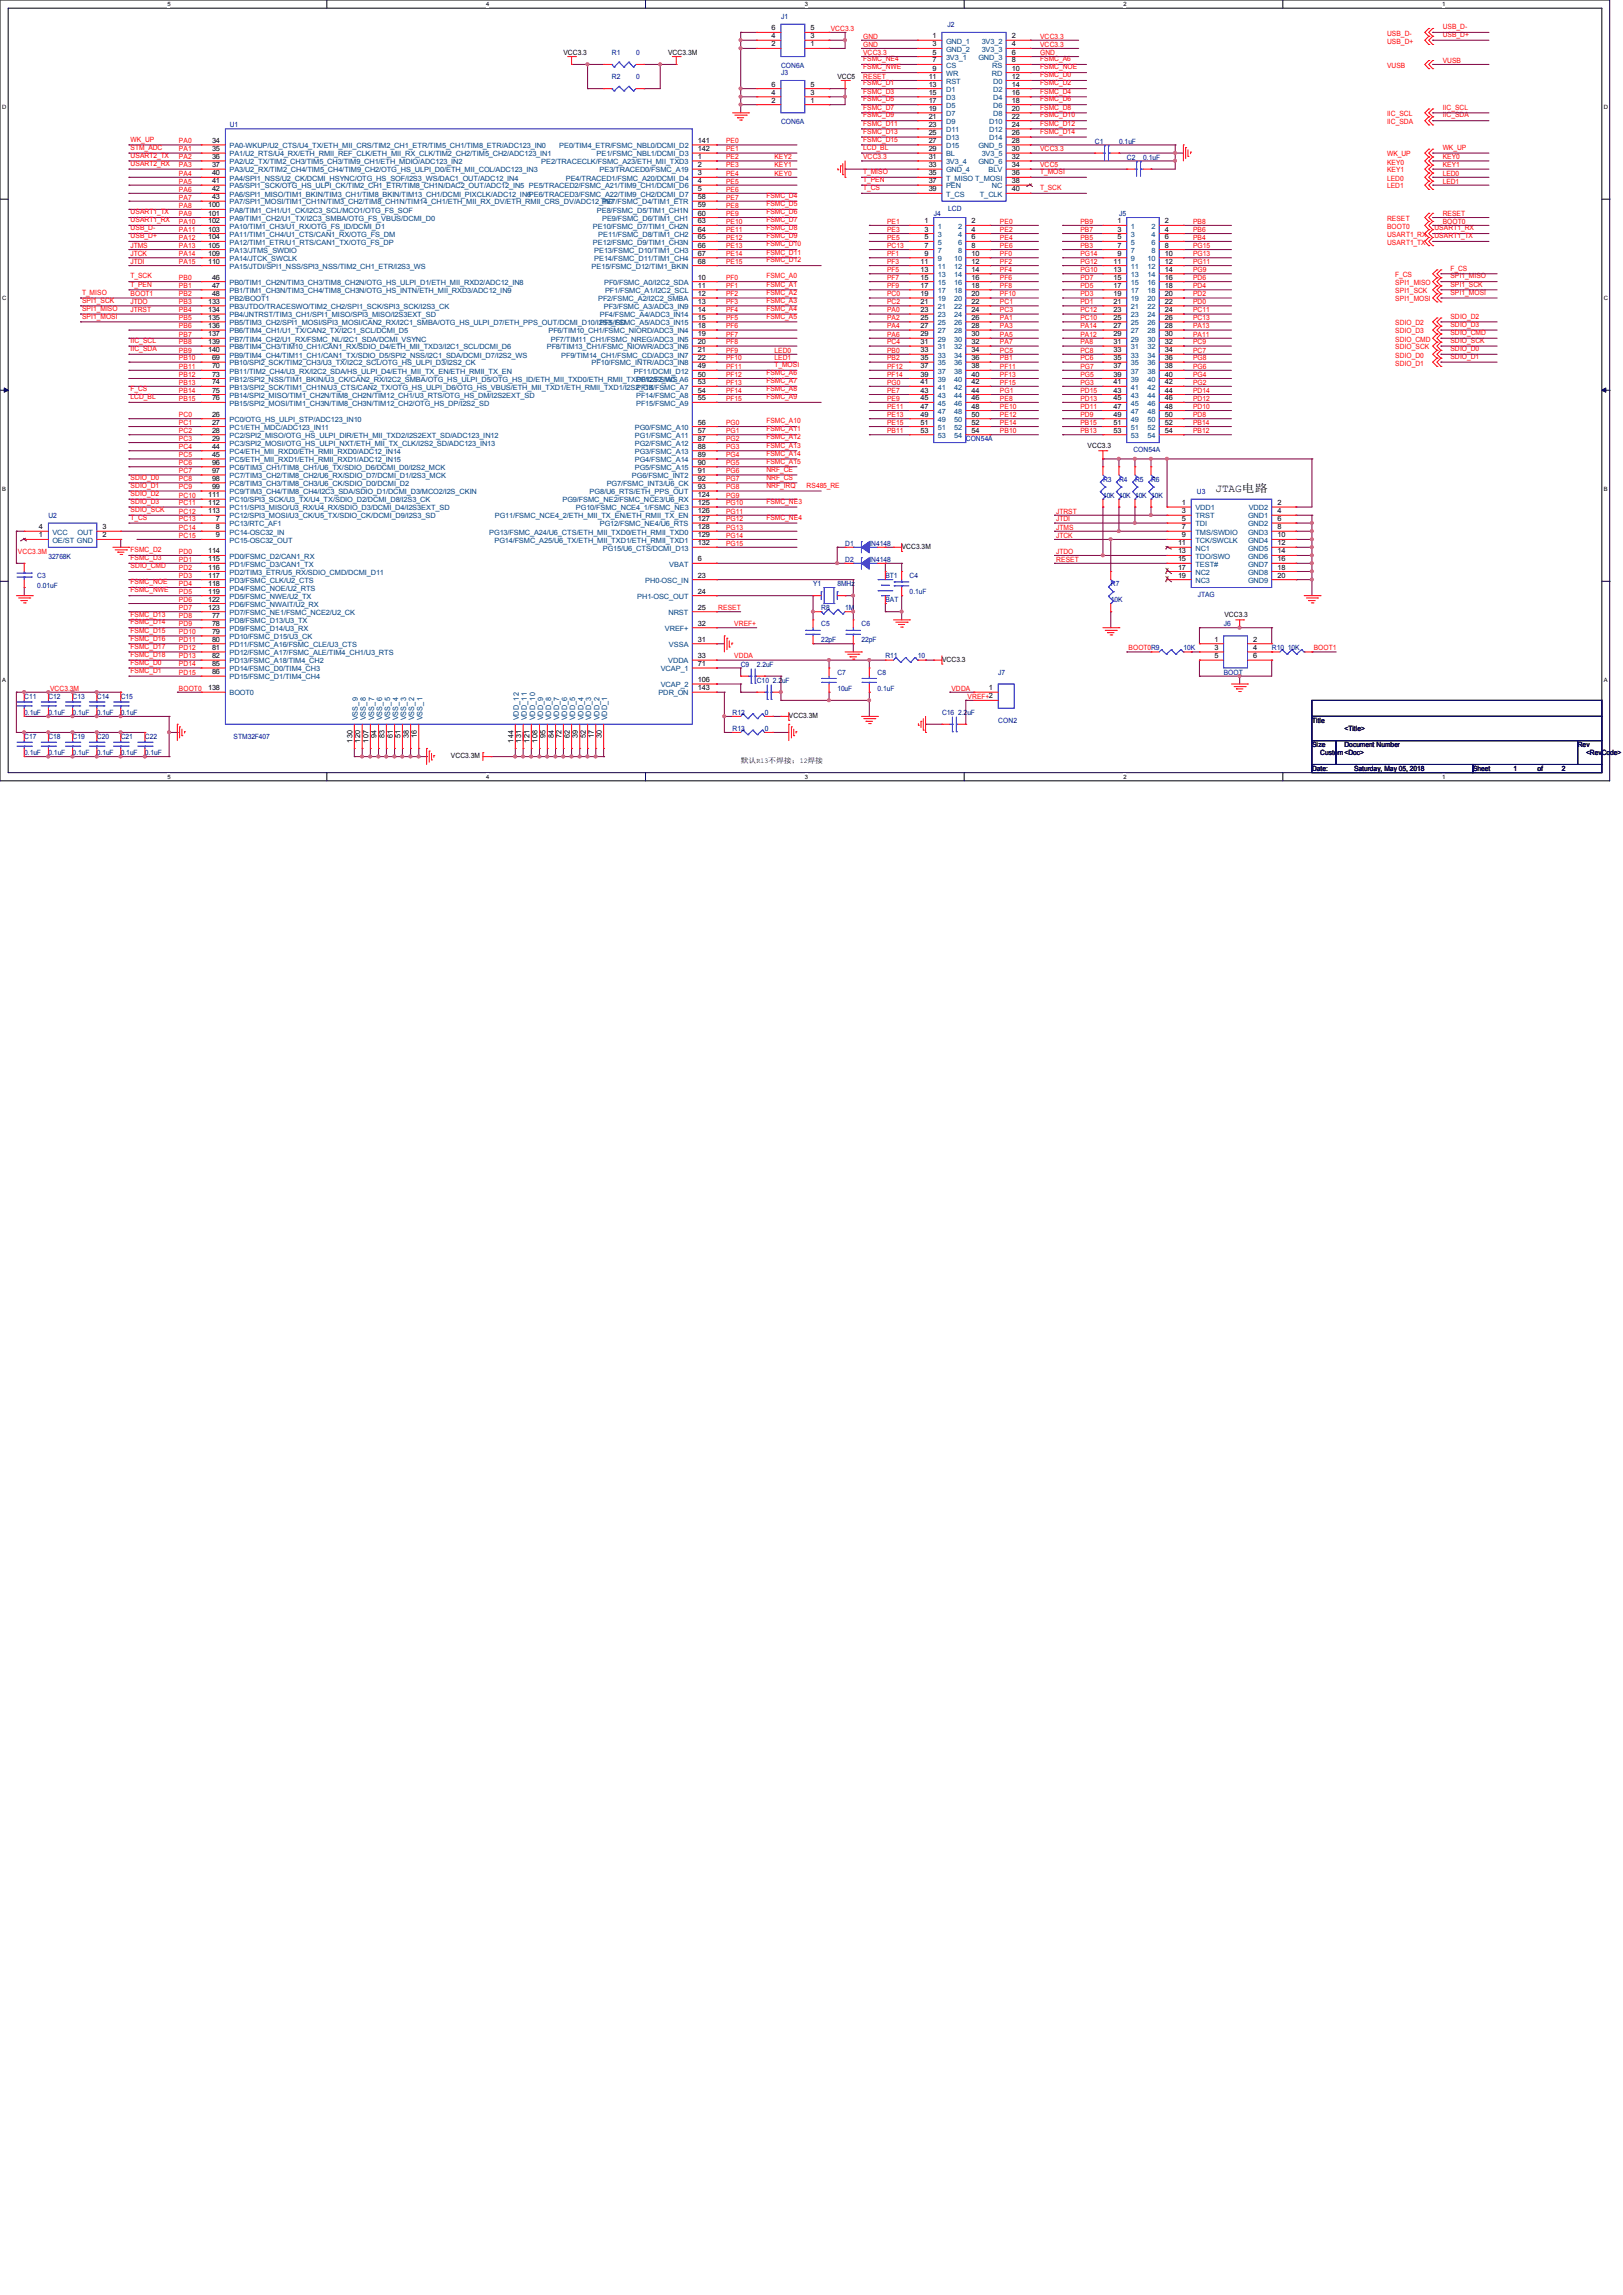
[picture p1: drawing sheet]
<svg xmlns="http://www.w3.org/2000/svg" width="210mm" height="297mm" viewBox="0 0 210 297" stroke-linecap="round" stroke-linejoin="round" font-family="sans-serif">
<defs><g id="words">
<text font-size="1.4" x="157.3" y="63.7">JTAG电路</text>
<g font-size="1" fill="#004080">
<text x="46.3" y="93.2" transform="rotate(-90 46.3 93.2)">VSS_9</text>
<text x="47.3" y="93.2" transform="rotate(-90 47.3 93.2)">VSS_8</text>
<text x="48.4" y="93.2" transform="rotate(-90 48.4 93.2)">VSS_7</text>
<text x="49.5" y="93.2" transform="rotate(-90 49.5 93.2)">VSS_6</text>
<text x="50.5" y="93.2" transform="rotate(-90 50.5 93.2)">VSS_5</text>
<text x="51.5" y="93.2" transform="rotate(-90 51.5 93.2)">VSS_4</text>
<text x="52.5" y="93.2" transform="rotate(-90 52.5 93.2)">VSS_3</text>
<text x="53.6" y="93.2" transform="rotate(-90 53.6 93.2)">VSS_2</text>
<text x="54.7" y="93.2" transform="rotate(-90 54.7 93.2)">VSS_1</text>
<text x="67.2" y="93.2" transform="rotate(-90 67.2 93.2)">VDD_12</text>
<text x="68.2" y="93.2" transform="rotate(-90 68.2 93.2)">VDD_11</text>
<text x="69.2" y="93.2" transform="rotate(-90 69.2 93.2)">VDD_10</text>
<text x="70.3" y="93.2" transform="rotate(-90 70.3 93.2)">VDD_9</text>
<text x="71.3" y="93.2" transform="rotate(-90 71.3 93.2)">VDD_8</text>
<text x="72.4" y="93.2" transform="rotate(-90 72.4 93.2)">VDD_7</text>
<text x="73.4" y="93.2" transform="rotate(-90 73.4 93.2)">VDD_6</text>
<text x="74.4" y="93.2" transform="rotate(-90 74.4 93.2)">VDD_5</text>
<text x="75.5" y="93.2" transform="rotate(-90 75.5 93.2)">VDD_4</text>
<text x="76.5" y="93.2" transform="rotate(-90 76.5 93.2)">VDD_3</text>
<text x="77.6" y="93.2" transform="rotate(-90 77.6 93.2)">VDD_2</text>
<text x="78.6" y="93.2" transform="rotate(-90 78.6 93.2)">VDD_1</text>
</g>
<g font-size="1">
<text x="48.7" y="95.5" transform="rotate(-90 48.7 95.5)">94</text>
<text x="49.7" y="95.5" transform="rotate(-90 49.7 95.5)">83</text>
<text x="50.8" y="95.5" transform="rotate(-90 50.8 95.5)">61</text>
<text x="51.8" y="95.5" transform="rotate(-90 51.8 95.5)">51</text>
<text x="52.9" y="95.5" transform="rotate(-90 52.9 95.5)">38</text>
<text x="53.9" y="95.5" transform="rotate(-90 53.9 95.5)">16</text>
<text x="70.6" y="95.5" transform="rotate(-90 70.6 95.5)">95</text>
<text x="71.6" y="95.5" transform="rotate(-90 71.6 95.5)">84</text>
<text x="72.7" y="95.5" transform="rotate(-90 72.7 95.5)">72</text>
<text x="73.7" y="95.5" transform="rotate(-90 73.7 95.5)">62</text>
<text x="74.8" y="95.5" transform="rotate(-90 74.8 95.5)">39</text>
<text x="75.8" y="95.5" transform="rotate(-90 75.8 95.5)">52</text>
<text x="76.8" y="95.5" transform="rotate(-90 76.8 95.5)">17</text>
<text x="77.9" y="95.5" transform="rotate(-90 77.9 95.5)">30</text>
<text x="45.6" y="96.1" transform="rotate(-90 45.6 96.1)">130</text>
<text x="46.6" y="96.1" transform="rotate(-90 46.6 96.1)">120</text>
<text x="47.7" y="96.1" transform="rotate(-90 47.7 96.1)">107</text>
<text x="66.4" y="96.1" transform="rotate(-90 66.4 96.1)">144</text>
<text x="67.4" y="96.1" transform="rotate(-90 67.4 96.1)">131</text>
<text x="68.5" y="96.1" transform="rotate(-90 68.5 96.1)">121</text>
<text x="69.6" y="96.1" transform="rotate(-90 69.6 96.1)">108</text>
</g>
<g font-size=".9">
<text x="99.8" y="5">4</text>
<text x="99.8" y="3.9">6</text>
<text x="104.9" y="5">3</text>
<text x="104.9" y="3.9">5</text>
<text x="120.7" y="5">1</text>
<text x="130.9" y="5">2</text>
<text x="72.9" y="7.1">VCC3.3</text>
<text x="86.5" y="7.1">VCC3.3M</text>
<text x="99.8" y="11.2">6</text>
<text x="99.8" y="6">2</text>
<text x="104.9" y="11.2">5</text>
<text x="104.9" y="6">1</text>
<text x="108.3" y="10.2">VCC5</text>
<text x="120.2" y="10.2">11</text>
<text x="120.2" y="11.2">13</text>
<text x="120.7" y="6">3</text>
<text x="120.7" y="7.1">5</text>
<text x="120.7" y="8.1">7</text>
<text x="120.7" y="9.1">9</text>
<text x="130.9" y="6">4</text>
<text x="130.9" y="7.1">6</text>
<text x="130.9" y="8.1">8</text>
<text x="130.9" y="9.1">10</text>
<text x="130.9" y="10.2">12</text>
<text x="130.9" y="11.2">14</text>
<text x="99.8" y="13.3">2</text>
<text x="99.8" y="12.3">4</text>
<text x="104.9" y="13.3">1</text>
<text x="104.9" y="12.3">3</text>
<text x="120.2" y="12.3">15</text>
<text x="120.2" y="13.3">17</text>
<text x="120.2" y="14.4">19</text>
<text x="120.2" y="15.4">21</text>
<text x="120.2" y="16.4">23</text>
<text x="120.2" y="17.5">25</text>
<text x="130.9" y="12.3">16</text>
<text x="130.9" y="13.3">18</text>
<text x="130.9" y="14.4">20</text>
<text x="130.9" y="15.4">22</text>
<text x="130.9" y="16.4">24</text>
<text x="130.9" y="17.5">26</text>
<text x="27.4" y="18.5">34</text>
<text x="27.4" y="19.6">35</text>
<text x="27.4" y="20.6">36</text>
<text x="27.4" y="21.6">37</text>
<text x="27.4" y="22.7">40</text>
<text x="27.4" y="23.7">41</text>
<text x="90.3" y="18.5">141</text>
<text x="90.3" y="19.6">142</text>
<text x="90.3" y="20.6">1</text>
<text x="90.3" y="21.6">2</text>
<text x="90.3" y="22.7">3</text>
<text x="90.3" y="23.7">4</text>
<text x="120.2" y="18.5">27</text>
<text x="120.2" y="19.6">29</text>
<text x="120.2" y="20.6">31</text>
<text x="120.2" y="21.6">33</text>
<text x="120.2" y="22.7">35</text>
<text x="120.2" y="23.7">37</text>
<text x="130.9" y="18.5">28</text>
<text x="130.9" y="19.6">30</text>
<text x="130.9" y="20.6">32</text>
<text x="130.9" y="21.6">34</text>
<text x="130.9" y="22.7">36</text>
<text x="130.9" y="23.7">38</text>
<text x="26.9" y="26.8">100</text>
<text x="26.9" y="27.9">101</text>
<text x="26.9" y="28.9">102</text>
<text x="26.9" y="30">103</text>
<text x="27.4" y="24.8">42</text>
<text x="27.4" y="25.8">43</text>
<text x="90.3" y="24.8">5</text>
<text x="90.3" y="25.8">58</text>
<text x="90.3" y="26.8">59</text>
<text x="90.3" y="27.9">60</text>
<text x="90.3" y="28.9">63</text>
<text x="90.3" y="30">64</text>
<text x="119.6" y="28.9">1</text>
<text x="119.6" y="30">3</text>
<text x="120.2" y="24.8">39</text>
<text x="125.7" y="28.9">2</text>
<text x="125.7" y="30">4</text>
<text x="130.9" y="24.8">40</text>
<text x="144.6" y="28.9">1</text>
<text x="144.6" y="30">3</text>
<text x="150.7" y="28.9">2</text>
<text x="150.7" y="30">4</text>
<text x="26.9" y="31">104</text>
<text x="26.9" y="32">105</text>
<text x="26.9" y="33.1">109</text>
<text x="26.9" y="34.1">110</text>
<text x="90.3" y="31">65</text>
<text x="90.3" y="32">66</text>
<text x="90.3" y="33.1">67</text>
<text x="90.3" y="34.1">68</text>
<text x="119.1" y="34.1">11</text>
<text x="119.1" y="35.2">13</text>
<text x="119.6" y="31">5</text>
<text x="119.6" y="32">7</text>
<text x="119.6" y="33.1">9</text>
<text x="125.7" y="31">6</text>
<text x="125.7" y="32">8</text>
<text x="125.7" y="33.1">10</text>
<text x="125.7" y="34.1">12</text>
<text x="125.7" y="35.2">14</text>
<text x="144.1" y="34.1">11</text>
<text x="144.1" y="35.2">13</text>
<text x="144.6" y="31">5</text>
<text x="144.6" y="32">7</text>
<text x="144.6" y="33.1">9</text>
<text x="150.7" y="31">6</text>
<text x="150.7" y="32">8</text>
<text x="150.7" y="33.1">10</text>
<text x="150.7" y="34.1">12</text>
<text x="150.7" y="35.2">14</text>
<text x="26.9" y="39.3">133</text>
<text x="26.9" y="40.4">134</text>
<text x="26.9" y="41.4">135</text>
<text x="27.4" y="36.2">46</text>
<text x="27.4" y="37.3">47</text>
<text x="27.4" y="38.3">48</text>
<text x="90.3" y="36.2">10</text>
<text x="90.3" y="37.3">11</text>
<text x="90.3" y="38.3">12</text>
<text x="90.3" y="39.3">13</text>
<text x="90.3" y="40.4">14</text>
<text x="90.3" y="41.4">15</text>
<text x="119.1" y="36.2">15</text>
<text x="119.1" y="37.3">17</text>
<text x="119.1" y="38.3">19</text>
<text x="119.1" y="39.3">21</text>
<text x="119.1" y="40.4">23</text>
<text x="119.1" y="41.4">25</text>
<text x="125.7" y="36.2">16</text>
<text x="125.7" y="37.3">18</text>
<text x="125.7" y="38.3">20</text>
<text x="125.7" y="39.3">22</text>
<text x="125.7" y="40.4">24</text>
<text x="125.7" y="41.4">26</text>
<text x="144.1" y="36.2">15</text>
<text x="144.1" y="37.3">17</text>
<text x="144.1" y="38.3">19</text>
<text x="144.1" y="39.3">21</text>
<text x="144.1" y="40.4">23</text>
<text x="144.1" y="41.4">25</text>
<text x="150.7" y="36.2">16</text>
<text x="150.7" y="37.3">18</text>
<text x="150.7" y="38.3">20</text>
<text x="150.7" y="39.3">22</text>
<text x="150.7" y="40.4">24</text>
<text x="150.7" y="41.4">26</text>
<text x="26.9" y="42.5">136</text>
<text x="26.9" y="43.5">137</text>
<text x="26.9" y="44.5">139</text>
<text x="26.9" y="45.6">140</text>
<text x="27.4" y="46.6">69</text>
<text x="27.4" y="47.7">70</text>
<text x="90.3" y="42.5">18</text>
<text x="90.3" y="43.5">19</text>
<text x="90.3" y="44.5">20</text>
<text x="90.3" y="45.6">21</text>
<text x="90.3" y="46.6">22</text>
<text x="90.3" y="47.7">49</text>
<text x="119.1" y="42.5">27</text>
<text x="119.1" y="43.5">29</text>
<text x="119.1" y="44.5">31</text>
<text x="119.1" y="45.6">33</text>
<text x="119.1" y="46.6">35</text>
<text x="119.1" y="47.7">37</text>
<text x="125.7" y="42.5">28</text>
<text x="125.7" y="43.5">30</text>
<text x="125.7" y="44.5">32</text>
<text x="125.7" y="45.6">34</text>
<text x="125.7" y="46.6">36</text>
<text x="125.7" y="47.7">38</text>
<text x="144.1" y="42.5">27</text>
<text x="144.1" y="43.5">29</text>
<text x="144.1" y="44.5">31</text>
<text x="144.1" y="45.6">33</text>
<text x="144.1" y="46.6">35</text>
<text x="144.1" y="47.7">37</text>
<text x="150.7" y="42.5">28</text>
<text x="150.7" y="43.5">30</text>
<text x="150.7" y="44.5">32</text>
<text x="150.7" y="45.6">34</text>
<text x="150.7" y="46.6">36</text>
<text x="150.7" y="47.7">38</text>
<text x="27.4" y="48.7">73</text>
<text x="27.4" y="49.7">74</text>
<text x="27.4" y="50.8">75</text>
<text x="27.4" y="51.8">76</text>
<text x="27.4" y="53.9">26</text>
<text x="90.3" y="48.7">50</text>
<text x="90.3" y="49.7">53</text>
<text x="90.3" y="50.8">54</text>
<text x="90.3" y="51.8">55</text>
<text x="119.1" y="48.7">39</text>
<text x="119.1" y="49.7">41</text>
<text x="119.1" y="50.8">43</text>
<text x="119.1" y="51.8">45</text>
<text x="119.1" y="52.9">47</text>
<text x="119.1" y="53.9">49</text>
<text x="125.7" y="48.7">40</text>
<text x="125.7" y="49.7">42</text>
<text x="125.7" y="50.8">44</text>
<text x="125.7" y="51.8">46</text>
<text x="125.7" y="52.9">48</text>
<text x="125.7" y="53.9">50</text>
<text x="144.1" y="48.7">39</text>
<text x="144.1" y="49.7">41</text>
<text x="144.1" y="50.8">43</text>
<text x="144.1" y="51.8">45</text>
<text x="144.1" y="52.9">47</text>
<text x="144.1" y="53.9">49</text>
<text x="150.7" y="48.7">40</text>
<text x="150.7" y="49.7">42</text>
<text x="150.7" y="50.8">44</text>
<text x="150.7" y="51.8">46</text>
<text x="150.7" y="52.9">48</text>
<text x="150.7" y="53.9">50</text>
<text x="27.4" y="54.9">27</text>
<text x="27.4" y="56">28</text>
<text x="27.4" y="57">29</text>
<text x="27.4" y="58.1">44</text>
<text x="27.4" y="59.1">45</text>
<text x="90.3" y="54.9">56</text>
<text x="90.3" y="56">57</text>
<text x="90.3" y="57">87</text>
<text x="90.3" y="58.1">88</text>
<text x="90.3" y="59.1">89</text>
<text x="119.1" y="54.9">51</text>
<text x="119.1" y="56">53</text>
<text x="125.7" y="54.9">52</text>
<text x="125.7" y="56">54</text>
<text x="140.7" y="57.9">VCC3.3</text>
<text x="144.1" y="54.9">51</text>
<text x="144.1" y="56">53</text>
<text x="150.7" y="54.9">52</text>
<text x="150.7" y="56">54</text>
<text x="26.9" y="64.3">111</text>
<text x="26.9" y="65.4">112</text>
<text x="27.4" y="60.2">96</text>
<text x="27.4" y="61.2">97</text>
<text x="27.4" y="62.2">98</text>
<text x="27.4" y="63.3">99</text>
<text x="90.3" y="60.2">90</text>
<text x="90.3" y="61.2">91</text>
<text x="90.3" y="62.2">92</text>
<text x="90.3" y="63.3">93</text>
<text x="90.3" y="64.3">124</text>
<text x="90.3" y="65.4">125</text>
<text x="152.9" y="65.4">1</text>
<text x="165.3" y="65.4">2</text>
<text x="5" y="69.6">1</text>
<text x="5" y="68.5">4</text>
<text x="13.3" y="69.6">2</text>
<text x="13.3" y="68.5">3</text>
<text x="26.9" y="66.4">113</text>
<text x="26.9" y="71.6">114</text>
<text x="27.9" y="67.4">7</text>
<text x="27.9" y="68.5">8</text>
<text x="27.9" y="69.6">9</text>
<text x="90.3" y="66.4">126</text>
<text x="90.3" y="67.4">127</text>
<text x="90.3" y="68.5">128</text>
<text x="90.3" y="69.6">129</text>
<text x="90.3" y="70.6">132</text>
<text x="116.7" y="71">VCC3.3M</text>
<text x="152.4" y="70.6">11</text>
<text x="152.4" y="71.6">13</text>
<text x="152.9" y="66.4">3</text>
<text x="152.9" y="67.4">5</text>
<text x="152.9" y="68.5">7</text>
<text x="152.9" y="69.6">9</text>
<text x="165.3" y="66.4">4</text>
<text x="165.3" y="67.4">6</text>
<text x="165.3" y="68.5">8</text>
<text x="165.3" y="69.6">10</text>
<text x="165.3" y="70.6">12</text>
<text x="165.3" y="71.6">14</text>
<text x="26.9" y="72.6">115</text>
<text x="26.9" y="73.7">116</text>
<text x="26.9" y="74.8">117</text>
<text x="26.9" y="75.8">118</text>
<text x="26.9" y="76.8">119</text>
<text x="26.9" y="77.9">122</text>
<text x="90.3" y="74.8">23</text>
<text x="90.3" y="76.8">24</text>
<text x="90.3" y="72.6">6</text>
<text x="152.4" y="72.6">15</text>
<text x="152.4" y="73.7">17</text>
<text x="152.4" y="74.8">19</text>
<text x="165.3" y="72.6">16</text>
<text x="165.3" y="73.7">18</text>
<text x="165.3" y="74.8">20</text>
<text x="26.9" y="78.9">123</text>
<text x="27.4" y="80">77</text>
<text x="27.4" y="81">78</text>
<text x="27.4" y="82">79</text>
<text x="27.4" y="83.1">80</text>
<text x="90.3" y="78.9">25</text>
<text x="90.3" y="81">32</text>
<text x="90.3" y="83.1">31</text>
<text x="157.1" y="83.1">1</text>
<text x="158.4" y="79.8">VCC3.3</text>
<text x="162.2" y="83.1">2</text>
<text x="26.9" y="89.3">138</text>
<text x="27.4" y="84.1">81</text>
<text x="27.4" y="85.2">82</text>
<text x="27.4" y="86.2">85</text>
<text x="27.4" y="87.2">86</text>
<text x="90.3" y="86.2">71</text>
<text x="90.3" y="88.3">106</text>
<text x="90.3" y="85.2">33</text>
<text x="90.3" y="89.3">143</text>
<text x="121.9" y="85.6">VCC3.3</text>
<text x="128" y="89.3">1</text>
<text x="157.1" y="84.1">3</text>
<text x="157.1" y="85.2">5</text>
<text x="162.2" y="84.1">4</text>
<text x="162.2" y="85.2">6</text>
<text x="102.1" y="92.9">VCC3.3M</text>
<text x="169.8" y="93.6">Title</text>
<text x="174" y="94.6">&lt;Title&gt;</text>
<text x="58.3" y="98.1">VCC3.3M</text>
<text x="95.8" y="98.7">默认R13不焊接；12焊接</text>
<text x="169.8" y="96.7">Size</text>
<text x="169.8" y="99.8">Date:</text>
<text x="170.8" y="97.7">Custom &lt;Doc&gt;</text>
<text x="174" y="96.7">Document Number</text>
<text x="175.2" y="99.8">Saturday, May 05, 2018</text>
<text x="190.6" y="99.8">Sheet</text>
<text x="195.8" y="99.8">1</text>
<text x="198.9" y="99.8">of</text>
<text x="202.1" y="99.8">2</text>
<text x="204.2" y="96.7">Rev</text>
<text x="205.2" y="97.7">&lt;RevCode&gt;</text>
</g>
<g font-size=".9" fill="#000080">
<text x="101.1" y="2.4">J1</text>
<text x="122.6" y="3.6">J2</text>
<text x="79.2" y="7.1">R1</text>
<text x="79.2" y="10.2">R2</text>
<text x="82.3" y="7.1">0</text>
<text x="82.3" y="10.2">0</text>
<text x="101.1" y="9.7">J3</text>
<text x="101.1" y="8.8">CON6A</text>
<text x="29.7" y="16.5">U1</text>
<text x="101.1" y="16.1">CON6A</text>
<text x="141.7" y="18.6">C1</text>
<text x="144.8" y="18.6">0.1uF</text>
<text x="145.8" y="20.7">C2</text>
<text x="147.9" y="20.7">0.1uF</text>
<text x="120.8" y="27.9">J4</text>
<text x="122.7" y="27.3">LCD</text>
<text x="144.8" y="27.9">J5</text>
<text x="125" y="57.1">CON54A</text>
<text x="146.7" y="58.5">CON54A</text>
<text x="142.7" y="62.3">R3</text>
<text x="142.7" y="64.4">10K 10K 10K 10K</text>
<text x="144.8" y="62.3">R4</text>
<text x="146.9" y="62.3">R5</text>
<text x="148.9" y="62.3">R6</text>
<text x="154.9" y="64">U3</text>
<text x="6.3" y="67">U2</text>
<text x="109.4" y="70.7">D1</text>
<text x="112.5" y="70.7">IN4148</text>
<text x="4.8" y="74.8">C3</text>
<text x="4.8" y="76.1">0.01uF</text>
<text x="6.3" y="72.3">32768K</text>
<text x="105.2" y="75.9">Y1</text>
<text x="108.3" y="75.9">8MHz</text>
<text x="109.4" y="72.7">D2</text>
<text x="112.5" y="72.7">IN4148</text>
<text x="114.6" y="74.8">BT1</text>
<text x="114.6" y="77.9">BAT</text>
<text x="117.7" y="74.8">C4</text>
<text x="117.7" y="76.9">0.1uF</text>
<text x="143.7" y="75.9">R7</text>
<text x="143.7" y="77.9">10K</text>
<text x="155" y="77.3">JTAG</text>
<text x="106.3" y="81.1">C5</text>
<text x="106.3" y="83.1">22pF</text>
<text x="106.3" y="79">R8</text>
<text x="109.4" y="79">1M</text>
<text x="111.5" y="81.1">C6</text>
<text x="111.5" y="83.1">22pF</text>
<text x="158.3" y="81.1">J6</text>
<text x="95.9" y="86.3">C9</text>
<text x="97.9" y="86.3">2.2uF</text>
<text x="97.9" y="88.3">C10</text>
<text x="100" y="88.3">2.2uF</text>
<text x="108.3" y="87.3">C7</text>
<text x="108.3" y="89.4">10uF</text>
<text x="113.6" y="87.3">C8</text>
<text x="113.6" y="89.4">0.1uF</text>
<text x="114.6" y="85.2">R11</text>
<text x="118.8" y="85.2">10</text>
<text x="129.2" y="87.3">J7</text>
<text x="153.1" y="84.2">10K</text>
<text x="158.3" y="87.3">BOOT</text>
<text x="164.6" y="84.2">R10</text>
<text x="166.6" y="84.2">10K</text>
<text x="3.1" y="95.6">C17</text>
<text x="3.1" y="90.4">C11</text>
<text x="3.1" y="92.5">0.1uF</text>
<text x="6.3" y="95.6">C18</text>
<text x="6.3" y="90.4">C12</text>
<text x="6.3" y="92.5">0.1uF</text>
<text x="9.4" y="95.6">C19</text>
<text x="9.4" y="90.4">C13</text>
<text x="9.4" y="92.5">0.1uF</text>
<text x="12.5" y="95.6">C20</text>
<text x="12.5" y="90.4">C14</text>
<text x="12.5" y="92.5">0.1uF</text>
<text x="15.6" y="95.6">C21</text>
<text x="15.6" y="90.4">C15</text>
<text x="15.6" y="92.5">0.1uF</text>
<text x="18.8" y="95.6">C22</text>
<text x="30.2" y="95.6">STM32F407</text>
<text x="94.8" y="94.6">R13</text>
<text x="94.8" y="92.5">R12</text>
<text x="98.9" y="94.6">0</text>
<text x="98.9" y="92.5">0</text>
<text x="121.9" y="92.5">C16</text>
<text x="124" y="92.5">2.2uF</text>
<text x="129.2" y="93.6">CON2</text>
<text x="3.1" y="97.7">0.1uF</text>
<text x="6.3" y="97.7">0.1uF</text>
<text x="9.4" y="97.7">0.1uF</text>
<text x="12.5" y="97.7">0.1uF</text>
<text x="15.6" y="97.7">0.1uF</text>
<text x="18.8" y="97.7">0.1uF</text>
</g>
<g font-size=".9" fill="#f00">
<text x="107.5" y="4">VCC3.3</text>
<text x="111.7" y="5">GND</text>
<text x="134.6" y="5">VCC3.3</text>
<text x="179.5" y="4.6">USB_D-</text>
<text x="179.5" y="5.7">USB_D+</text>
<text x="186.7" y="4.8">USB_D+</text>
<text x="186.7" y="3.8">USB_D-</text>
<text x="111.7" y="7.9">FSMC_NE4</text>
<text x="111.7" y="9">FSMC_NWE</text>
<text x="111.7" y="10.2">RESET</text>
<text x="111.7" y="11">FSMC_D1</text>
<text x="111.7" y="6.1">GND</text>
<text x="111.7" y="7.1">VCC3.3</text>
<text x="134.6" y="7.9">FSMC_A6</text>
<text x="134.6" y="9">FSMC_NOE</text>
<text x="134.6" y="10">FSMC_D0</text>
<text x="134.6" y="11">FSMC_D2</text>
<text x="134.6" y="6.1">VCC3.3</text>
<text x="134.6" y="7.1">GND</text>
<text x="179.5" y="8.8">VUSB</text>
<text x="186.7" y="8.1">VUSB</text>
<text x="111.7" y="12.1">FSMC_D3</text>
<text x="111.7" y="13.1">FSMC_D5</text>
<text x="111.7" y="14.2">FSMC_D7</text>
<text x="111.7" y="15.2">FSMC_D9</text>
<text x="111.7" y="16.3">FSMC_D11</text>
<text x="111.7" y="17.3">FSMC_D13</text>
<text x="134.6" y="12.1">FSMC_D4</text>
<text x="134.6" y="13.1">FSMC_D6</text>
<text x="134.6" y="14.2">FSMC_D8</text>
<text x="134.6" y="15.2">FSMC_D10</text>
<text x="134.6" y="16.3">FSMC_D12</text>
<text x="134.6" y="17.3">FSMC_D14</text>
<text x="179.5" y="15">IIC_SCL</text>
<text x="179.5" y="16.1">IIC_SDA</text>
<text x="186.7" y="15.2">IIC_SDA</text>
<text x="186.7" y="14.2">IIC_SCL</text>
<text x="16.9" y="18.3">WK_UP</text>
<text x="16.9" y="19.4">STM_ADC</text>
<text x="16.9" y="20.4">USART2_TX</text>
<text x="16.9" y="21.5">USART2_RX</text>
<text x="23.2" y="18.5">PA0</text>
<text x="23.2" y="19.6">PA1</text>
<text x="23.2" y="20.6">PA2</text>
<text x="23.2" y="21.7">PA3</text>
<text x="23.2" y="22.7">PA4</text>
<text x="23.2" y="23.7">PA5</text>
<text x="93.9" y="18.5">PE0</text>
<text x="93.9" y="19.6">PE1</text>
<text x="93.9" y="20.6">PE2</text>
<text x="93.9" y="21.7">PE3</text>
<text x="93.9" y="22.7">PE4</text>
<text x="93.9" y="23.7">PE5</text>
<text x="100.2" y="20.6">KEY2</text>
<text x="100.2" y="21.7">KEY1</text>
<text x="100.2" y="22.7">KEY0</text>
<text x="111.7" y="18.3">FSMC_D15</text>
<text x="111.7" y="19.4">LCD_BL</text>
<text x="111.7" y="20.6">VCC3.3</text>
<text x="111.7" y="22.5">T_MISO</text>
<text x="111.7" y="23.5">T_PEN</text>
<text x="134.6" y="19.6">VCC3.3</text>
<text x="134.6" y="21.7">VCC5</text>
<text x="134.6" y="22.5">T_MOSI</text>
<text x="179.5" y="20.2">WK_UP</text>
<text x="179.5" y="21.3">KEY0</text>
<text x="179.5" y="22.3">KEY1</text>
<text x="179.5" y="23.4">LED0</text>
<text x="186.7" y="20.6">KEY0</text>
<text x="186.7" y="19.4">WK_UP</text>
<text x="186.7" y="21.7">KEY1</text>
<text x="186.7" y="23.7">LED1</text>
<text x="186.7" y="22.7">LED0</text>
<text x="16.9" y="27.7">USART1_TX</text>
<text x="16.9" y="28.7">USART1_RX</text>
<text x="16.9" y="29.8">USB_D-</text>
<text x="23.2" y="24.8">PA6</text>
<text x="23.2" y="25.8">PA7</text>
<text x="23.2" y="26.9">PA8</text>
<text x="23.2" y="27.9">PA9</text>
<text x="23.2" y="29">PA10</text>
<text x="93.9" y="24.8">PE6</text>
<text x="93.9" y="25.8">PE7</text>
<text x="93.9" y="26.9">PE8</text>
<text x="93.9" y="27.9">PE9</text>
<text x="93.9" y="29">PE10</text>
<text x="99.2" y="25.6">FSMC_D4</text>
<text x="99.2" y="26.7">FSMC_D5</text>
<text x="99.2" y="27.7">FSMC_D6</text>
<text x="99.2" y="28.7">FSMC_D7</text>
<text x="99.2" y="29.8">FSMC_D8</text>
<text x="111.7" y="24.6">T_CS</text>
<text x="114.8" y="29">PE1</text>
<text x="129.4" y="29">PE0</text>
<text x="134.6" y="24.6">T_SCK</text>
<text x="139.8" y="29">PB9</text>
<text x="154.4" y="29">PB8</text>
<text x="179.5" y="24.4">LED1</text>
<text x="179.5" y="28.6">RESET</text>
<text x="179.5" y="29.6">BOOT0</text>
<text x="185.6" y="29.8">USART1_RX</text>
<text x="186.7" y="29">BOOT0</text>
<text x="186.7" y="27.9">RESET</text>
<text x="16.9" y="30.8">USB_D+</text>
<text x="16.9" y="32.1">JTMS</text>
<text x="16.9" y="33.1">JTCK</text>
<text x="16.9" y="34.2">JTDI</text>
<text x="23.2" y="30">PA11</text>
<text x="23.2" y="31">PA12</text>
<text x="23.2" y="32.1">PA13</text>
<text x="23.2" y="33.1">PA14</text>
<text x="23.2" y="34.2">PA15</text>
<text x="93.9" y="30">PE11</text>
<text x="93.9" y="31">PE12</text>
<text x="93.9" y="32.1">PE13</text>
<text x="93.9" y="33.1">PE14</text>
<text x="93.9" y="34.2">PE15</text>
<text x="99.2" y="30.8">FSMC_D9</text>
<text x="99.2" y="31.9">FSMC_D10</text>
<text x="99.2" y="32.9">FSMC_D11</text>
<text x="99.2" y="34">FSMC_D12</text>
<text x="114.8" y="31">PE5</text>
<text x="114.8" y="30">PE3</text>
<text x="114.8" y="34.2">PF3</text>
<text x="114.8" y="33.1">PF1</text>
<text x="114.8" y="32.1">PC13</text>
<text x="114.8" y="35.2">PF5</text>
<text x="129.4" y="31">PE4</text>
<text x="129.4" y="30">PE2</text>
<text x="129.4" y="34.2">PF2</text>
<text x="129.4" y="33.1">PF0</text>
<text x="129.4" y="32.1">PE6</text>
<text x="129.4" y="35.2">PF4</text>
<text x="139.8" y="30">PB7</text>
<text x="139.8" y="34.2">PG12</text>
<text x="139.8" y="33.1">PG14</text>
<text x="139.8" y="32.1">PB3</text>
<text x="139.8" y="31">PB5</text>
<text x="139.8" y="35.2">PG10</text>
<text x="154.4" y="31">PB4</text>
<text x="154.4" y="30">PB6</text>
<text x="154.4" y="35.2">PG9</text>
<text x="154.4" y="34.2">PG11</text>
<text x="154.4" y="33.1">PG13</text>
<text x="154.4" y="32.1">PG15</text>
<text x="179.5" y="30.6">USART1_RX</text>
<text x="179.5" y="31.7">USART1_TX</text>
<text x="180.5" y="35.9">F_CS</text>
<text x="185.6" y="30.8">USART1_TX</text>
<text x="187.7" y="35">F_CS</text>
<text x="10.6" y="38.1">T_MISO</text>
<text x="10.6" y="39.2">SPI1_SCK</text>
<text x="10.6" y="40.2">SPI1_MISO</text>
<text x="10.6" y="41.2">SPI1_MOSI</text>
<text x="16.9" y="36">T_SCK</text>
<text x="16.9" y="37.1">T_PEN</text>
<text x="16.9" y="38.4">BOOT1</text>
<text x="16.9" y="39.4">JTDO</text>
<text x="16.9" y="40.4">JTRST</text>
<text x="23.2" y="36.2">PB0</text>
<text x="23.2" y="37.3">PB1</text>
<text x="23.2" y="38.4">PB2</text>
<text x="23.2" y="39.4">PB3</text>
<text x="23.2" y="40.4">PB4</text>
<text x="23.2" y="41.4">PB5</text>
<text x="93.9" y="36.2">PF0</text>
<text x="93.9" y="37.3">PF1</text>
<text x="93.9" y="38.4">PF2</text>
<text x="93.9" y="39.4">PF3</text>
<text x="93.9" y="40.4">PF4</text>
<text x="93.9" y="41.4">PF5</text>
<text x="99.2" y="36">FSMC_A0</text>
<text x="99.2" y="37.1">FSMC_A1</text>
<text x="99.2" y="38.1">FSMC_A2</text>
<text x="99.2" y="39.2">FSMC_A3</text>
<text x="99.2" y="40.2">FSMC_A4</text>
<text x="99.2" y="41.2">FSMC_A5</text>
<text x="114.8" y="36.2">PF7</text>
<text x="114.8" y="39.4">PC2</text>
<text x="114.8" y="38.4">PC0</text>
<text x="114.8" y="37.3">PF9</text>
<text x="114.8" y="41.4">PA2</text>
<text x="114.8" y="40.4">PA0</text>
<text x="129.4" y="36.2">PF6</text>
<text x="129.4" y="39.4">PC1</text>
<text x="129.4" y="38.4">PF10</text>
<text x="129.4" y="37.3">PF8</text>
<text x="129.4" y="41.4">PA1</text>
<text x="129.4" y="40.4">PC3</text>
<text x="139.8" y="38.4">PD3</text>
<text x="139.8" y="37.3">PD5</text>
<text x="139.8" y="36.2">PD7</text>
<text x="139.8" y="41.4">PC10</text>
<text x="139.8" y="40.4">PC12</text>
<text x="139.8" y="39.4">PD1</text>
<text x="154.4" y="39.4">PD0</text>
<text x="154.4" y="38.4">PD2</text>
<text x="154.4" y="37.3">PD4</text>
<text x="154.4" y="36.2">PD6</text>
<text x="154.4" y="41.4">PC13</text>
<text x="154.4" y="40.4">PC11</text>
<text x="180.5" y="36.9">SPI1_MISO</text>
<text x="180.5" y="39">SPI1_MOSI</text>
<text x="180.5" y="37.9">SPI1_SCK</text>
<text x="187.7" y="36">SPI1_MISO</text>
<text x="187.7" y="38.1">SPI1_MOSI</text>
<text x="187.7" y="37.1">SPI1_SCK</text>
<text x="187.7" y="41.2">SDIO_D2</text>
<text x="16.9" y="44.4">IIC_SCL</text>
<text x="16.9" y="45.4">IIC_SDA</text>
<text x="23.2" y="42.5">PB6</text>
<text x="23.2" y="43.6">PB7</text>
<text x="23.2" y="44.6">PB8</text>
<text x="23.2" y="45.6">PB9</text>
<text x="23.2" y="46.7">PB10</text>
<text x="23.2" y="47.7">PB11</text>
<text x="93.9" y="42.5">PF6</text>
<text x="93.9" y="43.6">PF7</text>
<text x="93.9" y="44.6">PF8</text>
<text x="93.9" y="45.6">PF9</text>
<text x="93.9" y="46.7">PF10</text>
<text x="93.9" y="47.7">PF11</text>
<text x="100.2" y="45.6">LED0</text>
<text x="100.2" y="46.7">LED1</text>
<text x="100.2" y="47.5">T_MOSI</text>
<text x="114.8" y="42.5">PA4</text>
<text x="114.8" y="44.6">PC4</text>
<text x="114.8" y="43.6">PA6</text>
<text x="114.8" y="47.7">PF12</text>
<text x="114.8" y="46.7">PB2</text>
<text x="114.8" y="45.6">PB0</text>
<text x="129.4" y="42.5">PA3</text>
<text x="129.4" y="44.6">PA7</text>
<text x="129.4" y="43.6">PA5</text>
<text x="129.4" y="47.7">PF11</text>
<text x="129.4" y="46.7">PB1</text>
<text x="129.4" y="45.6">PC5</text>
<text x="139.8" y="42.5">PA14</text>
<text x="139.8" y="46.7">PC6</text>
<text x="139.8" y="45.6">PC8</text>
<text x="139.8" y="44.6">PA8</text>
<text x="139.8" y="43.6">PA12</text>
<text x="139.8" y="47.7">PG7</text>
<text x="154.4" y="43.6">PA11</text>
<text x="154.4" y="42.5">PA13</text>
<text x="154.4" y="47.7">PG6</text>
<text x="154.4" y="46.7">PG8</text>
<text x="154.4" y="45.6">PC7</text>
<text x="154.4" y="44.6">PC9</text>
<text x="180.5" y="42.1">SDIO_D2</text>
<text x="180.5" y="43.1">SDIO_D3</text>
<text x="180.5" y="45.2">SDIO_SCK</text>
<text x="180.5" y="44.2">SDIO_CMD</text>
<text x="180.5" y="46.3">SDIO_D0</text>
<text x="180.5" y="47.3">SDIO_D1</text>
<text x="187.7" y="42.3">SDIO_D3</text>
<text x="187.7" y="44.4">SDIO_SCK</text>
<text x="187.7" y="43.3">SDIO_CMD</text>
<text x="187.7" y="46.4">SDIO_D1</text>
<text x="187.7" y="45.4">SDIO_D0</text>
<text x="16.9" y="50.6">F_CS</text>
<text x="16.9" y="51.6">LCD_BL</text>
<text x="23.2" y="48.8">PB12</text>
<text x="23.2" y="49.8">PB13</text>
<text x="23.2" y="50.8">PB14</text>
<text x="23.2" y="51.9">PB15</text>
<text x="23.2" y="54">PC0</text>
<text x="93.9" y="48.8">PF12</text>
<text x="93.9" y="49.8">PF13</text>
<text x="93.9" y="50.8">PF14</text>
<text x="93.9" y="51.9">PF15</text>
<text x="99.2" y="48.6">FSMC_A6</text>
<text x="99.2" y="49.6">FSMC_A7</text>
<text x="99.2" y="50.6">FSMC_A8</text>
<text x="99.2" y="51.6">FSMC_A9</text>
<text x="114.8" y="50.8">PE7</text>
<text x="114.8" y="49.8">PG0</text>
<text x="114.8" y="48.8">PF14</text>
<text x="114.8" y="52.9">PE11</text>
<text x="114.8" y="51.9">PE9</text>
<text x="114.8" y="54">PE13</text>
<text x="129.4" y="50.8">PG1</text>
<text x="129.4" y="49.8">PF15</text>
<text x="129.4" y="48.8">PF13</text>
<text x="129.4" y="52.9">PE10</text>
<text x="129.4" y="51.9">PE8</text>
<text x="129.4" y="54">PE12</text>
<text x="139.8" y="50.8">PD15</text>
<text x="139.8" y="49.8">PG3</text>
<text x="139.8" y="48.8">PG5</text>
<text x="139.8" y="54">PD9</text>
<text x="139.8" y="52.9">PD11</text>
<text x="139.8" y="51.9">PD13</text>
<text x="154.4" y="51.9">PD12</text>
<text x="154.4" y="50.8">PD14</text>
<text x="154.4" y="49.8">PG2</text>
<text x="154.4" y="48.8">PG4</text>
<text x="154.4" y="54">PD8</text>
<text x="154.4" y="52.9">PD10</text>
<text x="23.2" y="55">PC1</text>
<text x="23.2" y="56">PC2</text>
<text x="23.2" y="57.1">PC3</text>
<text x="23.2" y="58.1">PC4</text>
<text x="23.2" y="59.2">PC5</text>
<text x="93.9" y="55">PG0</text>
<text x="93.9" y="56">PG1</text>
<text x="93.9" y="57.1">PG2</text>
<text x="93.9" y="58.1">PG3</text>
<text x="93.9" y="59.2">PG4</text>
<text x="99.2" y="54.8">FSMC_A10</text>
<text x="99.2" y="55.8">FSMC_A11</text>
<text x="99.2" y="56.9">FSMC_A12</text>
<text x="99.2" y="57.9">FSMC_A13</text>
<text x="99.2" y="59">FSMC_A14</text>
<text x="99.2" y="60">FSMC_A15</text>
<text x="114.8" y="56">PB11</text>
<text x="114.8" y="55">PE15</text>
<text x="129.4" y="56">PB10</text>
<text x="129.4" y="55">PE14</text>
<text x="139.8" y="55">PB15</text>
<text x="139.8" y="56">PB13</text>
<text x="154.4" y="56">PB12</text>
<text x="154.4" y="55">PB14</text>
<text x="16.9" y="62.1">SDIO_D0</text>
<text x="16.9" y="63.1">SDIO_D1</text>
<text x="16.9" y="64.2">SDIO_D2</text>
<text x="16.9" y="65.2">SDIO_D3</text>
<text x="23.2" y="60.2">PC6</text>
<text x="23.2" y="61.3">PC7</text>
<text x="23.2" y="62.3">PC8</text>
<text x="23.2" y="63.3">PC9</text>
<text x="23.2" y="64.4">PC10</text>
<text x="23.2" y="65.4">PC11</text>
<text x="93.9" y="60.2">PG5</text>
<text x="93.9" y="61.3">PG6</text>
<text x="93.9" y="62.3">PG7</text>
<text x="93.9" y="63.3">PG8</text>
<text x="93.9" y="64.4">PG9</text>
<text x="93.9" y="65.4">PG10</text>
<text x="99.2" y="61">NRF_CE</text>
<text x="99.2" y="62.1">NRF_CS</text>
<text x="99.2" y="63.1">NRF_IRQ</text>
<text x="99.2" y="65.2">FSMC_NE3</text>
<text x="104.4" y="63.1">RS485_RE</text>
<text x="2.3" y="71.7">VCC3.3M</text>
<text x="16.9" y="66.3">SDIO_SCK</text>
<text x="16.9" y="67.3">T_CS</text>
<text x="16.9" y="71.5">FSMC_D2</text>
<text x="23.2" y="66.5">PC12</text>
<text x="23.2" y="67.5">PC13</text>
<text x="23.2" y="69.6">PC15</text>
<text x="23.2" y="71.7">PD0</text>
<text x="23.2" y="68.5">PC14</text>
<text x="93.9" y="66.5">PG11</text>
<text x="93.9" y="67.5">PG12</text>
<text x="93.9" y="68.5">PG13</text>
<text x="93.9" y="69.6">PG14</text>
<text x="93.9" y="70.6">PG15</text>
<text x="99.2" y="67.3">FSMC_NE4</text>
<text x="136.7" y="66.5">JTRST</text>
<text x="136.7" y="67.5">JTDI</text>
<text x="136.7" y="68.5">JTMS</text>
<text x="136.7" y="69.6">JTCK</text>
<text x="136.7" y="71.7">JTDO</text>
<text x="16.9" y="72.5">FSMC_D3</text>
<text x="16.9" y="73.5">SDIO_CMD</text>
<text x="16.9" y="75.6">FSMC_NOE</text>
<text x="16.9" y="76.7">FSMC_NWE</text>
<text x="23.2" y="72.7">PD1</text>
<text x="23.2" y="73.7">PD2</text>
<text x="23.2" y="74.8">PD3</text>
<text x="23.2" y="75.8">PD4</text>
<text x="23.2" y="76.9">PD5</text>
<text x="23.2" y="77.9">PD6</text>
<text x="136.7" y="72.7">RESET</text>
<text x="16.9" y="79.8">FSMC_D13</text>
<text x="16.9" y="80.8">FSMC_D14</text>
<text x="16.9" y="81.9">FSMC_D15</text>
<text x="16.9" y="82.9">FSMC_D16</text>
<text x="16.9" y="83.9">FSMC_D17</text>
<text x="23.2" y="79">PD7</text>
<text x="23.2" y="80">PD8</text>
<text x="23.2" y="81">PD9</text>
<text x="23.2" y="82.1">PD10</text>
<text x="23.2" y="83.1">PD11</text>
<text x="92.9" y="79">RESET</text>
<text x="95" y="81">VREF+</text>
<text x="6.5" y="89.4">VCC3.3M</text>
<text x="16.9" y="85">FSMC_D18</text>
<text x="16.9" y="86">FSMC_D0</text>
<text x="16.9" y="87.1">FSMC_D1</text>
<text x="23.2" y="84.2">PD12</text>
<text x="23.2" y="85.2">PD13</text>
<text x="23.2" y="86.2">PD14</text>
<text x="23.2" y="87.3">PD15</text>
<text x="23.2" y="89.4">BOOT0</text>
<text x="95" y="85.2">VDDA</text>
<text x="123.1" y="89.4">VDDA</text>
<text x="146" y="84.2">BOOT0R9</text>
<text x="170" y="84.2">BOOT1</text>
<text x="125.2" y="90.4">VREF+2</text>
</g>
<g font-size=".9" fill="#004080">
<text x="122.4" y="5.6">GND_1</text>
<text x="127" y="5.6">3V3_2</text>
<text x="122.4" y="6.7">GND_2</text>
<text x="122.4" y="7.7">3V3_1</text>
<text x="122.4" y="8.8">CS</text>
<text x="122.4" y="9.8">WR</text>
<text x="122.4" y="10.8">RST</text>
<text x="122.4" y="11.9">D1</text>
<text x="126.6" y="7.7">GND_3</text>
<text x="127" y="6.7">3V3_3</text>
<text x="128.3" y="9.8">RD</text>
<text x="128.4" y="8.8">RS</text>
<text x="128.5" y="10.8">D0</text>
<text x="128.5" y="11.9">D2</text>
<text x="122.4" y="13">D3</text>
<text x="122.4" y="14">D5</text>
<text x="122.4" y="15">D7</text>
<text x="122.4" y="16">D9</text>
<text x="122.4" y="17.1">D11</text>
<text x="128" y="16">D10</text>
<text x="128" y="17.1">D12</text>
<text x="128.5" y="13">D4</text>
<text x="128.5" y="14">D6</text>
<text x="128.5" y="15">D8</text>
<text x="29.7" y="19.2">PA0-WKUP/U2_CTS/U4_TX/ETH_MII_CRS/TIM2_CH1_ETR/TIM5_CH1/TIM8_ETR/ADC123_IN0</text>
<text x="29.7" y="20.2">PA1/U2_RTS/U4_RX/ETH_RMII_REF_CLK/ETH_MII_RX_CLK/TIM2_CH2/TIM5_CH2/ADC123_IN1</text>
<text x="29.7" y="21.3">PA2/U2_TX/TIM2_CH3/TIM5_CH3/TIM9_CH1/ETH_MDIO/ADC123_IN2</text>
<text x="29.7" y="22.3">PA3/U2_RX/TIM2_CH4/TIM5_CH4/TIM9_CH2/OTG_HS_ULPI_D0/ETH_MII_COL/ADC123_IN3</text>
<text x="29.7" y="23.4">PA4/SPI1_NSS/U2_CK/DCMI_HSYNC/OTG_HS_SOF/I2S3_WS/DAC1_OUT/ADC12_IN4</text>
<text x="70" y="21.3">PE2/TRACECLK/FSMC_A23/ETH_MII_TXD3</text>
<text x="72.4" y="19.2">PE0/TIM4_ETR/FSMC_NBL0/DCMI_D2</text>
<text x="73.2" y="23.4">PE4/TRACED1/FSMC_A20/DCMI_D4</text>
<text x="77.2" y="20.2">PE1/FSMC_NBL1/DCMI_D3</text>
<text x="77.6" y="22.3">PE3/TRACED0/FSMC_A19</text>
<text x="122.4" y="18.2">D13</text>
<text x="122.4" y="19.2">D15</text>
<text x="122.4" y="20.2">BL</text>
<text x="122.4" y="21.3">3V3_4</text>
<text x="122.4" y="22.3">GND_4</text>
<text x="122.4" y="23.4">T_MISO T_MOSI</text>
<text x="126.6" y="19.2">GND_5</text>
<text x="126.6" y="21.3">GND_6</text>
<text x="127" y="20.2">3V3_5</text>
<text x="127.9" y="22.3">BLV</text>
<text x="128" y="18.2">D14</text>
<text x="29.7" y="24.4">PA5/SPI1_SCK/OTG_HS_ULPI_CK/TIM2_CH1_ETR/TIM8_CH1N/DAC2_OUT/ADC12_IN5 PE5/TRACED2/FSMC_A21/TIM9_CH1/DCMI_D6</text>
<text x="29.7" y="25.4">PA6/SPI1_MISO/TIM1_BKIN/TIM3_CH1/TIM8_BKIN/TIM13_CH1/DCMI_PIXCLK/ADC12_IN6PE6/TRACED3/FSMC_A22/TIM9_CH2/DCMI_D7</text>
<text x="29.7" y="26.5">PA7/SPI1_MOSI/TIM1_CH1N/TIM3_CH2/TIM8_CH1N/TIM14_CH1/ETH_MII_RX_DV/ETH_RMII_CRS_DV/ADC12_IN7</text>
<text x="29.7" y="27.5">PA8/TIM1_CH1/U1_CK/I2C3_SCL/MCO1/OTG_FS_SOF</text>
<text x="29.7" y="28.6">PA9/TIM1_CH2/U1_TX/I2C3_SMBA/OTG_FS_VBUS/DCMI_D0</text>
<text x="29.7" y="29.6">PA10/TIM1_CH3/U1_RX/OTG_FS_ID/DCMI_D1</text>
<text x="76.7" y="29.6">PE10/FSMC_D7/TIM1_CH2N</text>
<text x="77.2" y="27.5">PE8/FSMC_D5/TIM1_CH1N</text>
<text x="77.9" y="26.5">PE7/FSMC_D4/TIM1_ETR</text>
<text x="77.9" y="28.6">PE9/FSMC_D6/TIM1_CH1</text>
<text x="121.3" y="29.6">1</text>
<text x="122.4" y="24.4">PEN</text>
<text x="122.4" y="25.4">T_CS</text>
<text x="124" y="29.6">2</text>
<text x="126.8" y="25.4">T_CLK</text>
<text x="128.3" y="24.4">NC</text>
<text x="146.3" y="29.6">1</text>
<text x="149" y="29.6">2</text>
<text x="29.7" y="30.6">PA11/TIM1_CH4/U1_CTS/CAN1_RX/OTG_FS_DM</text>
<text x="29.7" y="31.7">PA12/TIM1_ETR/U1_RTS/CAN1_TX/OTG_FS_DP</text>
<text x="29.7" y="32.7">PA13/JTMS_SWDIO</text>
<text x="29.7" y="33.8">PA14/JTCK_SWCLK</text>
<text x="29.7" y="34.8">PA15/JTDI/SPI1_NSS/SPI3_NSS/TIM2_CH1_ETR/I2S3_WS</text>
<text x="76.6" y="34.8">PE15/FSMC_D12/TIM1_BKIN</text>
<text x="76.7" y="31.7">PE12/FSMC_D9/TIM1_CH3N</text>
<text x="76.9" y="32.7">PE13/FSMC_D10/TIM1_CH3</text>
<text x="76.9" y="33.8">PE14/FSMC_D11/TIM1_CH4</text>
<text x="77.4" y="30.6">PE11/FSMC_D8/TIM1_CH2</text>
<text x="121.3" y="30.6">3</text>
<text x="121.3" y="31.7">5</text>
<text x="121.3" y="32.7">7</text>
<text x="121.3" y="33.8">9</text>
<text x="121.3" y="34.8">11</text>
<text x="121.3" y="35.9">13</text>
<text x="123.5" y="33.8">10</text>
<text x="123.5" y="34.8">12</text>
<text x="123.5" y="35.9">14</text>
<text x="124" y="30.6">4</text>
<text x="124" y="31.7">6</text>
<text x="124" y="32.7">8</text>
<text x="146.3" y="30.6">3</text>
<text x="146.3" y="31.7">5</text>
<text x="146.3" y="32.7">7</text>
<text x="146.3" y="33.8">9</text>
<text x="146.3" y="34.8">11</text>
<text x="146.3" y="35.9">13</text>
<text x="148.5" y="33.8">10</text>
<text x="148.5" y="34.8">12</text>
<text x="148.5" y="35.9">14</text>
<text x="149" y="30.6">4</text>
<text x="149" y="31.7">6</text>
<text x="149" y="32.7">8</text>
<text x="29.7" y="36.9">PB0/TIM1_CH2N/TIM3_CH3/TIM8_CH2N/OTG_HS_ULPI_D1/ETH_MII_RXD2/ADC12_IN8</text>
<text x="29.7" y="37.9">PB1/TIM1_CH3N/TIM3_CH4/TIM8_CH3N/OTG_HS_INTN/ETH_MII_RXD3/ADC12_IN9</text>
<text x="29.7" y="39">PB2/BOOT1</text>
<text x="29.7" y="40">PB3/JTDO/TRACESWO/TIM2_CH2/SPI1_SCK/SPI3_SCK/I2S3_CK</text>
<text x="29.7" y="41.1">PB4/JNTRST/TIM3_CH1/SPI1_MISO/SPI3_MISO/I2S3EXT_SD</text>
<text x="77.4" y="39">PF2/FSMC_A2/I2C2_SMBA</text>
<text x="77.6" y="41.1">PF4/FSMC_A4/ADC3_IN14</text>
<text x="78.1" y="40">PF3/FSMC_A3/ADC3_IN9</text>
<text x="78.2" y="36.9">PF0/FSMC_A0/I2C2_SDA</text>
<text x="78.3" y="37.9">PF1/FSMC_A1/I2C2_SCL</text>
<text x="121.3" y="36.9">15</text>
<text x="121.3" y="37.9">17</text>
<text x="121.3" y="39">19</text>
<text x="121.3" y="40">21</text>
<text x="121.3" y="41.1">23</text>
<text x="123.5" y="36.9">16</text>
<text x="123.5" y="37.9">18</text>
<text x="123.5" y="39">20</text>
<text x="123.5" y="40">22</text>
<text x="123.5" y="41.1">24</text>
<text x="146.3" y="36.9">15</text>
<text x="146.3" y="37.9">17</text>
<text x="146.3" y="39">19</text>
<text x="146.3" y="40">21</text>
<text x="146.3" y="41.1">23</text>
<text x="148.5" y="36.9">16</text>
<text x="148.5" y="37.9">18</text>
<text x="148.5" y="39">20</text>
<text x="148.5" y="40">22</text>
<text x="148.5" y="41.1">24</text>
<text x="29.7" y="42.1">PB5/TIM3_CH2/SPI1_MOSI/SPI3_MOSI/CAN2_RX/I2C1_SMBA/OTG_HS_ULPI_D7/ETH_PPS_OUT/DCMI_D10/I2S3_SD</text>
<text x="29.7" y="43.1">PB6/TIM4_CH1/U1_TX/CAN2_TX/I2C1_SCL/DCMI_D5</text>
<text x="29.7" y="44.2">PB7/TIM4_CH2/U1_RX/FSMC_NL/I2C1_SDA/DCMI_VSYNC</text>
<text x="29.7" y="45.2">PB8/TIM4_CH3/TIM10_CH1/CAN1_RX/SDIO_D4/ETH_MII_TXD3/I2C1_SCL/DCMI_D6</text>
<text x="29.7" y="46.3">PB9/TIM4_CH4/TIM11_CH1/CAN1_TX/SDIO_D5/SPI2_NSS/I2C1_SDA/DCMI_D7/I2S2_WS</text>
<text x="29.7" y="47.3">PB10/SPI2_SCK/TIM2_CH3/U3_TX/I2C2_SCL/OTG_HS_ULPI_D3/I2S2_CK</text>
<text x="70.7" y="45.2">PF8/TIM13_CH1/FSMC_NIOWR/ADC3_IN6</text>
<text x="71" y="43.1">PF6/TIM10_CH1/FSMC_NIORD/ADC3_IN4</text>
<text x="71.3" y="44.2">PF7/TIM11_CH1/FSMC_NREG/ADC3_IN5</text>
<text x="72.6" y="46.3">PF9/TIM14_CH1/FSMC_CD/ADC3_IN7</text>
<text x="76.6" y="47.3">PF10/FSMC_INTR/ADC3_IN8</text>
<text x="77.6" y="42.1">PF5/FSMC_A5/ADC3_IN15</text>
<text x="121.3" y="42.1">25</text>
<text x="121.3" y="43.1">27</text>
<text x="121.3" y="44.2">29</text>
<text x="121.3" y="45.2">31</text>
<text x="121.3" y="46.3">33</text>
<text x="121.3" y="47.3">35</text>
<text x="123.5" y="42.1">26</text>
<text x="123.5" y="43.1">28</text>
<text x="123.5" y="44.2">30</text>
<text x="123.5" y="45.2">32</text>
<text x="123.5" y="46.3">34</text>
<text x="123.5" y="47.3">36</text>
<text x="146.3" y="42.1">25</text>
<text x="146.3" y="43.1">27</text>
<text x="146.3" y="44.2">29</text>
<text x="146.3" y="45.2">31</text>
<text x="146.3" y="46.3">33</text>
<text x="146.3" y="47.3">35</text>
<text x="148.5" y="42.1">26</text>
<text x="148.5" y="43.1">28</text>
<text x="148.5" y="44.2">30</text>
<text x="148.5" y="45.2">32</text>
<text x="148.5" y="46.3">34</text>
<text x="148.5" y="47.3">36</text>
<text x="29.7" y="48.3">PB11/TIM2_CH4/U3_RX/I2C2_SDA/HS_ULPI_D4/ETH_MII_TX_EN/ETH_RMII_TX_EN</text>
<text x="29.7" y="49.4">PB12/SPI2_NSS/TIM1_BKIN/U3_CK/CAN2_RX/I2C2_SMBA/OTG_HS_ULPI_D5/OTG_HS_ID/ETH_MII_TXD0/ETH_RMII_TXD0/I2S2_WS</text>
<text x="29.7" y="50.4">PB13/SPI2_SCK/TIM1_CH1N/U3_CTS/CAN2_TX/OTG_HS_ULPI_D6/OTG_HS_VBUS/ETH_MII_TXD1/ETH_RMII_TXD1/I2S2_CK</text>
<text x="29.7" y="51.5">PB14/SPI2_MISO/TIM1_CH2N/TIM8_CH2N/TIM12_CH1/U3_RTS/OTG_HS_DM/I2S2EXT_SD</text>
<text x="29.7" y="52.5">PB15/SPI2_MOSI/TIM1_CH3N/TIM8_CH3N/TIM12_CH2/OTG_HS_DP/I2S2_SD</text>
<text x="82" y="48.3">PF11/DCMI_D12</text>
<text x="82.3" y="49.4">PF12/FSMC_A6</text>
<text x="82.3" y="50.4">PF13/FSMC_A7</text>
<text x="82.3" y="51.5">PF14/FSMC_A8</text>
<text x="82.3" y="52.5">PF15/FSMC_A9</text>
<text x="121.3" y="48.3">37</text>
<text x="121.3" y="49.4">39</text>
<text x="121.3" y="50.4">41</text>
<text x="121.3" y="51.5">43</text>
<text x="121.3" y="52.5">45</text>
<text x="121.3" y="53.6">47</text>
<text x="123.5" y="48.3">38</text>
<text x="123.5" y="49.4">40</text>
<text x="123.5" y="50.4">42</text>
<text x="123.5" y="51.5">44</text>
<text x="123.5" y="52.5">46</text>
<text x="123.5" y="53.6">48</text>
<text x="146.3" y="48.3">37</text>
<text x="146.3" y="49.4">39</text>
<text x="146.3" y="50.4">41</text>
<text x="146.3" y="51.5">43</text>
<text x="146.3" y="52.5">45</text>
<text x="146.3" y="53.6">47</text>
<text x="148.5" y="48.3">38</text>
<text x="148.5" y="49.4">40</text>
<text x="148.5" y="50.4">42</text>
<text x="148.5" y="51.5">44</text>
<text x="148.5" y="52.5">46</text>
<text x="148.5" y="53.6">48</text>
<text x="29.7" y="54.6">PC0/OTG_HS_ULPI_STP/ADC123_IN10</text>
<text x="29.7" y="55.6">PC1/ETH_MDC/ADC123_IN11</text>
<text x="29.7" y="56.7">PC2/SPI2_MISO/OTG_HS_ULPI_DIR/ETH_MII_TXD2/I2S2EXT_SD/ADC123_IN12</text>
<text x="29.7" y="57.7">PC3/SPI2_MOSI/OTG_HS_ULPI_NXT/ETH_MII_TX_CLK/I2S2_SD/ADC123_IN13</text>
<text x="29.7" y="58.8">PC4/ETH_MII_RXD0/ETH_RMII_RXD0/ADC12_IN14</text>
<text x="29.7" y="59.8">PC5/ETH_MII_RXD1/ETH_RMII_RXD1/ADC12_IN15</text>
<text x="82.1" y="55.6">PG0/FSMC_A10</text>
<text x="82.1" y="56.7">PG1/FSMC_A11</text>
<text x="82.1" y="57.7">PG2/FSMC_A12</text>
<text x="82.1" y="58.8">PG3/FSMC_A13</text>
<text x="82.1" y="59.8">PG4/FSMC_A14</text>
<text x="121.3" y="54.6">49</text>
<text x="121.3" y="55.6">51</text>
<text x="121.3" y="56.7">53</text>
<text x="123.5" y="54.6">50</text>
<text x="123.5" y="55.6">52</text>
<text x="123.5" y="56.7">54</text>
<text x="146.3" y="54.6">49</text>
<text x="146.3" y="55.6">51</text>
<text x="146.3" y="56.7">53</text>
<text x="148.5" y="54.6">50</text>
<text x="148.5" y="55.6">52</text>
<text x="148.5" y="56.7">54</text>
<text x="29.7" y="60.8">PC6/TIM3_CH1/TIM8_CH1/U6_TX/SDIO_D6/DCMI_D0/I2S2_MCK</text>
<text x="29.7" y="61.9">PC7/TIM3_CH2/TIM8_CH2/U6_RX/SDIO_D7/DCMI_D1/I2S3_MCK</text>
<text x="29.7" y="62.9">PC8/TIM3_CH3/TIM8_CH3/U6_CK/SDIO_D0/DCMI_D2</text>
<text x="29.7" y="64">PC9/TIM3_CH4/TIM8_CH4/I2C3_SDA/SDIO_D1/DCMI_D3/MCO2/I2S_CKIN</text>
<text x="29.7" y="65">PC10/SPI3_SCK/U3_TX/U4_TX/SDIO_D2/DCMI_D8/I2S3_CK</text>
<text x="72.8" y="65">PG9/FSMC_NE2/FSMC_NCE3/U6_RX</text>
<text x="76.3" y="64">PG8/U6_RTS/ETH_PPS_OUT</text>
<text x="78.5" y="62.9">PG7/FSMC_INT3/U6_CK</text>
<text x="81.8" y="61.9">PG6/FSMC_INT2</text>
<text x="82.1" y="60.8">PG5/FSMC_A15</text>
<text x="6.8" y="70.2">OE/ST GND</text>
<text x="6.8" y="69.2">VCC</text>
<text x="10" y="69.2">OUT</text>
<text x="29.7" y="66">PC11/SPI3_MISO/U3_RX/U4_RX/SDIO_D3/DCMI_D4/I2S3EXT_SD</text>
<text x="29.7" y="67.1">PC12/SPI3_MOSI/U3_CK/U5_TX/SDIO_CK/DCMI_D9/I2S3_SD</text>
<text x="29.7" y="68.1">PC13/RTC_AF1</text>
<text x="29.7" y="69.2">PC14-OSC32_IN</text>
<text x="29.7" y="70.2">PC15-OSC32_OUT</text>
<text x="63.3" y="69.2">PG13/FSMC_A24/U6_CTS/ETH_MII_TXD0/ETH_RMII_TXD0</text>
<text x="64" y="70.2">PG14/FSMC_A25/U6_TX/ETH_MII_TXD1/ETH_RMII_TXD1</text>
<text x="64" y="67.1">PG11/FSMC_NCE4_2/ETH_MII_TX_EN/ETH_RMII_TX_EN</text>
<text x="74.5" y="66">PG10/FSMC_NCE4_1/FSMC_NE3</text>
<text x="77.6" y="68.1">PG12/FSMC_NE4/U6_RTS</text>
<text x="78" y="71.2">PG15/U6_CTS/DCMI_D13</text>
<text x="154.7" y="66">VDD1</text>
<text x="154.7" y="67.1">TRST</text>
<text x="154.7" y="68.1">TDI</text>
<text x="154.7" y="69.2">TMS/SWDIO</text>
<text x="154.7" y="70.2">TCK/SWCLK</text>
<text x="154.7" y="71.2">NC1</text>
<text x="161.5" y="67.1">GND1</text>
<text x="161.5" y="68.1">GND2</text>
<text x="161.5" y="69.2">GND3</text>
<text x="161.5" y="70.2">GND4</text>
<text x="161.5" y="71.2">GND5</text>
<text x="161.6" y="66">VDD2</text>
<text x="29.7" y="72.3">PD0/FSMC_D2/CAN1_RX</text>
<text x="29.7" y="73.3">PD1/FSMC_D3/CAN1_TX</text>
<text x="29.7" y="74.4">PD2/TIM3_ETR/U5_RX/SDIO_CMD/DCMI_D11</text>
<text x="29.7" y="75.4">PD3/FSMC_CLK/U2_CTS</text>
<text x="29.7" y="76.5">PD4/FSMC_NOE/U2_RTS</text>
<text x="29.7" y="77.5">PD5/FSMC_NWE/U2_TX</text>
<text x="82.4" y="77.5">PH1-OSC_OUT</text>
<text x="83.5" y="75.4">PH0-OSC_IN</text>
<text x="86.6" y="73.3">VBAT</text>
<text x="154.7" y="72.3">TDO/SWO</text>
<text x="154.7" y="73.3">TEST#</text>
<text x="154.7" y="74.4">NC2</text>
<text x="154.7" y="75.4">NC3</text>
<text x="161.5" y="72.3">GND6</text>
<text x="161.5" y="73.3">GND7</text>
<text x="161.5" y="74.4">GND8</text>
<text x="161.5" y="75.4">GND9</text>
<text x="29.7" y="78.5">PD6/FSMC_NWAIT/U2_RX</text>
<text x="29.7" y="79.6">PD7/FSMC_NE1/FSMC_NCE2/U2_CK</text>
<text x="29.7" y="80.6">PD8/FSMC_D13/U3_TX</text>
<text x="29.7" y="81.7">PD9/FSMC_D14/U3_RX</text>
<text x="29.7" y="82.7">PD10/FSMC_D15/U3_CK</text>
<text x="29.7" y="83.7">PD11/FSMC_A16/FSMC_CLE/U3_CTS</text>
<text x="86" y="81.7">VREF+</text>
<text x="86.5" y="79.6">NRST</text>
<text x="86.5" y="83.7">VSSA</text>
<text x="29.7" y="84.8">PD12/FSMC_A17/FSMC_ALE/TIM4_CH1/U3_RTS</text>
<text x="29.7" y="85.9">PD13/FSMC_A18/TIM4_CH2</text>
<text x="29.7" y="86.9">PD14/FSMC_D0/TIM4_CH3</text>
<text x="29.7" y="87.9">PD15/FSMC_D1/TIM4_CH4</text>
<text x="85.5" y="86.9">VCAP_1</text>
<text x="85.5" y="88.9">VCAP_2</text>
<text x="86.5" y="85.9">VDDA</text>
<text x="29.7" y="90">BOOT0</text>
<text x="85.2" y="90">PDR_ON</text>
</g>
<g font-size=".8">
<text x="21.7" y=".8">5</text>
<text x="62.9" y=".8">4</text>
<text x="104.1" y=".8">3</text>
<text x="145.4" y=".8">2</text>
<text x="186.6" y=".8">1</text>
<text x=".3" y="14.1">D</text>
<text x="207.5" y="14.1">D</text>
<text x=".3" y="38.8">C</text>
<text x="207.5" y="38.8">C</text>
<text x=".3" y="63.5">B</text>
<text x="207.5" y="63.5">B</text>
<text x=".3" y="88.2">A</text>
<text x="207.5" y="88.2">A</text>
<text x="21.7" y="100.8">5</text>
<text x="62.9" y="100.8">4</text>
<text x="104.1" y="100.8">3</text>
<text x="145.4" y="100.8">2</text>
<text x="186.6" y="100.8">1</text>
</g>
</g></defs>
<path d="M0 0h208.3v101h-208.3zM1.1 1.1h206.2v98.9h-206.2z" fill="none" stroke="#000" stroke-width=".13"/>
<g fill="#fff">
<path d="M21.7 .1h.4v.8h-.4z"/>
<path d="M21.7 100.1h.4v.8h-.4z"/>
</g>
<path d="M42.3 0v1.1M42.3 100v1" fill="none" stroke="#000" stroke-width=".13"/>
<g fill="#fff">
<path d="M62.9 .1h.4v.8h-.4z"/>
<path d="M62.9 100.1h.4v.8h-.4z"/>
</g>
<path d="M83.5 0v1.1M83.5 100v1" fill="none" stroke="#000" stroke-width=".13"/>
<g fill="#fff">
<path d="M104.1 .1h.4v.8h-.4z"/>
<path d="M104.1 100.1h.4v.8h-.4z"/>
</g>
<path d="M124.8 0v1.1M124.8 100v1" fill="none" stroke="#000" stroke-width=".13"/>
<g fill="#fff">
<path d="M145.4 .1h.4v.8h-.4z"/>
<path d="M145.4 100.1h.4v.8h-.4z"/>
</g>
<path d="M166 0v1.1M166 100v1" fill="none" stroke="#000" stroke-width=".13"/>
<g fill="#fff">
<path d="M186.6 .1h.4v.8h-.4z"/>
<path d="M186.6 100.1h.4v.8h-.4z"/>
<path d="M.3 13.4h.5v.8h-.5z"/>
<path d="M207.6 13.4h.5v.8h-.5z"/>
<path d="M.3 38.1h.5v.8h-.5z"/>
<path d="M207.6 38.1h.5v.8h-.5z"/>
</g>
<path d="M0 25.8h1.1M207.3 25.8h1" fill="none" stroke="#000" stroke-width=".13"/>
<g fill="#fff">
<path d="M.3 62.9h.5v.8h-.5z"/>
<path d="M207.6 62.9h.4v.8h-.4z"/>
</g>
<path d="M0 50.5h1.1M207.3 50.5h1" fill="none" stroke="#000" stroke-width=".13"/>
<path d="M.6 50.2l.5 .3-.5 .3zM207.3 50.5l.5-.3v.6z" fill="#000" stroke="#000" stroke-width=".13"/>
<g fill="#fff">
<path d="M.3 87.6h.5v.8h-.5z"/>
<path d="M207.6 87.6h.4v.8h-.4z"/>
</g>
<path d="M0 75.2h1.1M207.3 75.2h1M169.8 90.6h37.5v2.1h-37.5zM169.8 92.7h37.5v3.1h-37.5zM169.8 95.8h3.1v3.1h-3.1zM169.8 98.9h20.8v1.1h-20.8zM172.9 95.8h31.2v3.1h-31.2zM190.6 98.9h16.7v1.1h-16.7zM204.1 95.8h3.2v3.1h-3.2z" fill="none" stroke="#000" stroke-width=".13"/>
<g fill="none" stroke="#800040" stroke-width=".13">
<path d="M16.7 18.8h.1M16.7 19.8h.1M16.7 18.8h9.3M16.7 19.8h9.3M74 8.3h.1M74 8.3h4.1M76 11.5h.1M76 8.3h.1M76 11.5h2.1M76 8.3v3.2M83.3 8.3h.1M83.3 11.5h.1"/>
<path d="M83.3 8.3h4.2M85.4 8.3h.1M85.4 8.3v3.2h-2.1M92.7 18.8h.1M92.7 19.8h.1M92.7 18.8h10.4M92.7 19.8h10.4M95.8 4.2h.1M95.8 13.5h.1M95.8 5.2h.1M95.8 6.3h.1M95.8 11.5h.1"/>
<path d="M95.8 12.5h.1M95.8 11.5h2.1M95.8 12.5h2.1M95.8 13.5h2.1M95.8 4.2h2.1M95.8 4.2v10.4M95.8 5.2h2.1M95.8 6.3h2.1M107.3 4.2h.1M107.3 13.5h.1M107.3 5.2h.1M107.3 6.3h.1"/>
<path d="M107.3 11.5h.1M107.3 12.5h.1M107.3 11.5h2M107.3 12.5h2M107.3 4.2h2M107.3 5.2h2M109.3 4.2h.1M109.3 5.2h.1M109.3 11.5h.1M109.3 12.5h.1M109.3 11.5v2h-2M109.3 4.2v2.1h-2"/>
<path d="M111.5 8.3h.1M111.5 9.4h.1M111.5 10.4h.1M111.5 11.5h.1M111.5 12.5h.1M111.5 13.5h.1M111.5 14.6h.1M111.5 15.6h.1M111.5 16.7h.1M111.5 17.7h.1M111.5 18.8h.1M111.5 19.8h.1"/>
<path d="M111.5 6.3h.1M111.5 7.3h.1M111.5 5.2h.1M111.5 18.8h7.2M111.5 19.8h7.2M111.5 8.3h7.2M111.5 9.4h7.2M111.5 10.4h7.2M111.5 11.5h7.2M111.5 12.5h7.2M111.5 13.5h7.2M111.5 14.6h7.2"/>
<path d="M111.5 15.6h7.2M111.5 16.7h7.2M111.5 17.7h7.2M111.5 5.2h7.2M111.5 6.3h7.2M111.5 7.3h7.2M133.3 8.3h.1M133.3 9.4h.1M133.3 10.4h.1M133.3 11.5h.1M133.3 12.5h.1M133.3 13.5h.1"/>
<path d="M133.3 14.6h.1M133.3 15.6h.1M133.3 16.7h.1M133.3 17.7h.1M133.3 18.8h.1M133.3 19.8h.1M133.3 6.3h.1M133.3 7.3h.1M133.3 5.2h.1M133.3 18.8h18.8M133.3 19.8h8.3M133.3 8.3h7.3"/>
<path d="M133.3 9.4h7.3M133.3 10.4h7.3M133.3 11.5h7.3M133.3 12.5h7.3M133.3 13.5h7.3M133.3 14.6h7.3M133.3 15.6h7.3M133.3 16.7h7.3M133.3 17.7h7.3M133.3 5.2h6.3M133.3 6.3h6.3M133.3 7.3h6.3"/>
<path d="M144.8 19.8h.1M144.8 19.8h8.3M152.1 19.8h.1M152.1 18.8h.1M152.1 18.8v3.1h-3.2M185.4 8.3h.1M185.4 5.2h.1M185.4 4.2h.1M185.4 15.6h.1M185.4 14.6h.1M185.4 19.8h.1M185.4 19.8h7.3"/>
<path d="M185.4 8.3h7.3M185.4 14.6h7.3M185.4 15.6h7.3M185.4 4.2h7.3M185.4 5.2h7.3M10.4 38.6h.1M10.4 39.6h.1M10.4 38.6h15.6M10.4 39.6h15.6M16.7 20.8h.1M16.7 21.9h.1M16.7 22.9h.1"/>
<path d="M16.7 24h.1M16.7 25h.1M16.7 26h.1M16.7 27.1h.1M16.7 28.2h.1M16.7 29.2h.1M16.7 30.2h.1M16.7 31.2h.1M16.7 32.3h.1M16.7 33.4h.1M16.7 34.4h.1M16.7 36.4h.1"/>
<path d="M16.7 37.5h.1M16.7 20.8h9.3M16.7 21.9h9.3M16.7 22.9h9.3M16.7 24h9.3M16.7 25h9.3M16.7 26h9.3M16.7 27.1h9.3M16.7 28.2h9.3M16.7 29.2h9.3M16.7 30.2h9.3M16.7 31.2h9.3"/>
<path d="M16.7 32.3h9.3M16.7 33.4h9.3M16.7 34.4h9.3M16.7 36.4h9.3M16.7 37.5h9.3M92.7 20.8h.1M92.7 21.9h.1M92.7 22.9h.1M92.7 24h.1M92.7 25h.1M92.7 26h.1M92.7 27.1h.1"/>
<path d="M92.7 28.2h.1M92.7 29.2h.1M92.7 30.2h.1M92.7 31.2h.1M92.7 32.3h.1M92.7 33.4h.1M92.7 34.4h.1M92.7 36.4h.1M92.7 37.5h.1M92.7 38.6h.1M92.7 39.6h.1M92.7 20.8h10.4"/>
<path d="M92.7 21.9h10.4M92.7 22.9h10.4M92.7 24h10.4M92.7 25h10.4M92.7 26h10.4M92.7 27.1h10.4M92.7 28.2h10.4M92.7 29.2h10.4M92.7 30.2h10.4M92.7 31.2h10.4M92.7 32.3h10.4M92.7 33.4h10.4"/>
<path d="M92.7 34.4h13.6M92.7 36.4h10.4M92.7 37.5h10.4M92.7 38.6h10.4M92.7 39.6h10.4M109.3 21.9h.1M109.3 21.9h9.4M111.5 20.8h.1M111.5 22.9h.1M111.5 24h.1M111.5 25h.1M111.5 20.8h7.2"/>
<path d="M111.5 22.9h7.2M111.5 24h7.2M111.5 25h7.2M112.5 31.2h.1M112.5 30.2h.1M112.5 29.2h.1M112.5 34.4h.1M112.5 33.4h.1M112.5 32.3h.1M112.5 36.4h.1M112.5 35.4h.1M112.5 39.6h.1"/>
<path d="M112.5 38.6h.1M112.5 37.5h.1M112.5 29.2h5.2M112.5 30.2h5.2M112.5 31.2h5.2M112.5 32.3h5.2M112.5 33.4h5.2M112.5 34.4h5.2M112.5 36.4h5.2M112.5 37.5h5.2M112.5 38.6h5.2M112.5 39.6h5.2"/>
<path d="M112.5 35.4h5.2M128.1 31.2h.1M128.1 30.2h.1M128.1 29.2h.1M128.1 34.4h.1M128.1 33.4h.1M128.1 32.3h.1M128.1 36.4h.1M128.1 35.4h.1M128.1 39.6h.1M128.1 38.6h.1M128.1 37.5h.1"/>
<path d="M128.1 29.2h6.3M128.1 30.2h6.3M128.1 31.2h6.3M128.1 32.3h6.3M128.1 33.4h6.3M128.1 34.4h6.3M128.1 36.4h6.3M128.1 37.5h6.3M128.1 38.6h6.3M128.1 39.6h6.3M128.1 35.4h6.3M133.3 21.9h.1"/>
<path d="M133.3 22.9h.1M133.3 25h.1M133.3 20.8h.1M133.3 20.8h18.8M133.3 21.9h12.5M133.3 22.9h7.3M133.3 25h7.3M137.5 30.2h.1M137.5 29.2h.1M137.5 34.4h.1M137.5 33.4h.1M137.5 32.3h.1"/>
<path d="M137.5 31.2h.1M137.5 38.6h.1M137.5 37.5h.1M137.5 36.4h.1M137.5 35.4h.1M137.5 39.6h.1M137.5 29.2h5.2M137.5 30.2h5.2M137.5 31.2h5.2M137.5 32.3h5.2M137.5 33.4h5.2M137.5 34.4h5.2"/>
<path d="M137.5 36.4h5.2M137.5 37.5h5.2M137.5 38.6h5.2M137.5 39.6h5.2M137.5 35.4h5.2M148.9 21.9h.1M152.1 20.8h.1M153.1 31.2h.1M153.1 30.2h.1M153.1 29.2h.1M153.1 35.4h.1M153.1 34.4h.1"/>
<path d="M153.1 33.4h.1M153.1 32.3h.1M153.1 39.6h.1M153.1 38.6h.1M153.1 37.5h.1M153.1 36.4h.1M153.1 29.2h6.2M153.1 30.2h6.2M153.1 31.2h6.2M153.1 32.3h6.2M153.1 33.4h6.2M153.1 34.4h6.2"/>
<path d="M153.1 36.4h6.2M153.1 37.5h6.2M153.1 38.6h6.2M153.1 39.6h6.2M153.1 35.4h6.2M185.4 30.2h.1M185.4 31.2h.1M185.4 20.8h.1M185.4 21.9h.1M185.4 24h.1M185.4 22.9h.1M185.4 29.2h.1"/>
<path d="M185.4 28.2h.1M185.4 20.8h7.3M185.4 21.9h7.3M185.4 22.9h7.3M185.4 24h7.3M185.4 28.2h7.3M185.4 29.2h7.3M185.4 30.2h7.3M185.4 31.2h7.3M186.4 36.4h.1M186.4 38.6h.1M186.4 35.4h.1"/>
<path d="M186.4 37.5h.1M186.4 36.4h7.3M186.4 37.5h7.3M186.4 38.6h7.3M186.4 35.4h7.3M10.4 40.6h.1M10.4 41.7h.1M10.4 40.6h15.6M10.4 41.7h15.6M16.7 42.7h.1M16.7 43.8h.1M16.7 44.8h.1"/>
<path d="M16.7 45.8h.1M16.7 46.9h.1M16.7 47.9h.1M16.7 49h.1M16.7 50h.1M16.7 51.1h.1M16.7 52.1h.1M16.7 54.2h.1M16.7 55.2h.1M16.7 56.3h.1M16.7 57.3h.1M16.7 58.3h.1"/>
<path d="M16.7 59.4h.1M16.7 59.4h9.3M16.7 42.7h9.3M16.7 43.8h9.3M16.7 44.8h9.3M16.7 45.8h9.3M16.7 46.9h9.3M16.7 47.9h9.3M16.7 49h9.3M16.7 50h9.3M16.7 51.1h9.3M16.7 52.1h9.3"/>
<path d="M16.7 54.2h9.3M16.7 55.2h9.3M16.7 56.3h9.3M16.7 57.3h9.3M16.7 58.3h9.3M92.7 40.6h.1M92.7 41.7h.1M92.7 42.7h.1M92.7 43.8h.1M92.7 44.8h.1M92.7 45.8h.1M92.7 46.9h.1"/>
<path d="M92.7 47.9h.1M92.7 49h.1M92.7 50h.1M92.7 51.1h.1M92.7 52.1h.1M92.7 55.2h.1M92.7 56.3h.1M92.7 57.3h.1M92.7 58.3h.1M92.7 59.4h.1M92.7 59.4h10.4M92.7 40.6h10.4"/>
<path d="M92.7 41.7h10.4M92.7 42.7h10.4M92.7 43.8h10.4M92.7 44.8h10.4M92.7 45.8h10.4M92.7 46.9h10.4M92.7 47.9h10.4M92.7 49h10.4M92.7 50h10.4M92.7 51.1h10.4M92.7 52.1h13.6M92.7 55.2h10.4"/>
<path d="M92.7 56.3h10.4M92.7 57.3h10.4M92.7 58.3h10.4M112.5 42.7h.1M112.5 41.7h.1M112.5 40.6h.1M112.5 44.8h.1M112.5 43.8h.1M112.5 47.9h.1M112.5 46.9h.1M112.5 45.8h.1M112.5 51.1h.1"/>
<path d="M112.5 50h.1M112.5 49h.1M112.5 53.1h.1M112.5 52.1h.1M112.5 56.3h.1M112.5 55.2h.1M112.5 54.2h.1M112.5 40.6h5.2M112.5 41.7h5.2M112.5 42.7h5.2M112.5 43.8h5.2M112.5 44.8h5.2"/>
<path d="M112.5 45.8h5.2M112.5 46.9h5.2M112.5 47.9h5.2M112.5 49h5.2M112.5 50h5.2M112.5 51.1h5.2M112.5 52.1h5.2M112.5 54.2h5.2M112.5 55.2h5.2M112.5 56.3h5.2M112.5 53.1h5.2M128.1 42.7h.1"/>
<path d="M128.1 41.7h.1M128.1 40.6h.1M128.1 44.8h.1M128.1 43.8h.1M128.1 47.9h.1M128.1 46.9h.1M128.1 45.8h.1M128.1 51.1h.1M128.1 50h.1M128.1 49h.1M128.1 53.1h.1M128.1 52.1h.1"/>
<path d="M128.1 56.3h.1M128.1 55.2h.1M128.1 54.2h.1M128.1 40.6h6.3M128.1 41.7h6.3M128.1 42.7h6.3M128.1 43.8h6.3M128.1 44.8h6.3M128.1 45.8h6.3M128.1 46.9h6.3M128.1 47.9h6.3M128.1 49h6.3"/>
<path d="M128.1 50h6.3M128.1 51.1h6.3M128.1 52.1h6.3M128.1 54.2h6.3M128.1 55.2h6.3M128.1 56.3h6.3M128.1 53.1h6.3M137.5 42.7h.1M137.5 41.7h.1M137.5 40.6h.1M137.5 46.9h.1M137.5 45.8h.1"/>
<path d="M137.5 44.8h.1M137.5 43.8h.1M137.5 51.1h.1M137.5 50h.1M137.5 49h.1M137.5 47.9h.1M137.5 55.2h.1M137.5 54.2h.1M137.5 53.1h.1M137.5 52.1h.1M137.5 56.3h.1M137.5 40.6h5.2"/>
<path d="M137.5 41.7h5.2M137.5 42.7h5.2M137.5 43.8h5.2M137.5 44.8h5.2M137.5 45.8h5.2M137.5 46.9h5.2M137.5 47.9h5.2M137.5 49h5.2M137.5 50h5.2M137.5 51.1h5.2M137.5 52.1h5.2M137.5 54.2h5.2"/>
<path d="M137.5 55.2h5.2M137.5 56.3h5.2M137.5 53.1h5.2M142.7 59.4h.1M142.7 59.4v1M142.7 59.4h27.1M144.8 59.4h.1M144.8 59.4v1M146.9 59.4h.1M146.9 59.4v1M148.9 59.4h.1M148.9 59.4v1"/>
<path d="M151 59.4h.1M151 59.4v6.2M153.1 43.8h.1M153.1 42.7h.1M153.1 41.7h.1M153.1 40.6h.1M153.1 47.9h.1M153.1 46.9h.1M153.1 45.8h.1M153.1 44.8h.1M153.1 52.1h.1M153.1 51.1h.1"/>
<path d="M153.1 50h.1M153.1 49h.1M153.1 56.3h.1M153.1 55.2h.1M153.1 54.2h.1M153.1 53.1h.1M153.1 40.6h6.2M153.1 41.7h6.2M153.1 42.7h6.2M153.1 43.8h6.2M153.1 44.8h6.2M153.1 45.8h6.2"/>
<path d="M153.1 46.9h6.2M153.1 47.9h6.2M153.1 49h6.2M153.1 50h6.2M153.1 51.1h6.2M153.1 52.1h6.2M153.1 54.2h6.2M153.1 55.2h6.2M153.1 56.3h6.2M153.1 53.1h6.2M169.8 59.4h.1M169.8 59.4v6.2h-2.1"/>
<path d="M186.4 41.7h.1M186.4 42.7h.1M186.4 44.8h.1M186.4 43.8h.1M186.4 46.9h.1M186.4 45.8h.1M186.4 41.7h7.3M186.4 42.7h7.3M186.4 43.8h7.3M186.4 44.8h7.3M186.4 45.8h7.3M186.4 46.9h7.3"/>
<path d="M2.1 68.7h.1M2.1 72.9h.1M2.1 68.7h1M2.1 72.9h1M2.1 68.7v4.2M3.1 76h.1M3.1 76v1.1M15.6 69.8h.1M15.6 68.7h10.4M15.6 69.8v1M16.7 60.4h.1M16.7 61.5h.1"/>
<path d="M16.7 62.5h.1M16.7 63.5h.1M16.7 64.6h.1M16.7 65.6h.1M16.7 66.7h.1M16.7 67.7h.1M16.7 72.9h.1M16.7 74h.1M16.7 75h.1M16.7 76h.1M16.7 77.1h.1M16.7 78.1h.1"/>
<path d="M16.7 79.2h.1M16.7 71.9h.1M16.7 66.7h9.3M16.7 67.7h9.3M16.7 71.9h9.3M16.7 72.9h9.3M16.7 74h9.3M16.7 75h9.3M16.7 65.6h9.3M16.7 60.4h9.3M16.7 61.5h9.3M16.7 62.5h9.3"/>
<path d="M16.7 63.5h9.3M16.7 64.6h9.3M16.7 76h9.3M16.7 77.1h9.3M16.7 78.1h9.3M16.7 79.2h9.3M17.7 69.8h.1M17.7 69.8h8.3M26 68.7h.1M92.7 60.4h.1M92.7 61.5h.1M92.7 62.5h.1"/>
<path d="M92.7 63.5h.1M92.7 64.6h.1M92.7 65.6h.1M92.7 66.7h.1M92.7 67.7h.1M92.7 68.7h.1M92.7 69.8h.1M92.7 70.8h.1M92.7 72.9h.1M92.7 77.1h.1M92.7 79.2h.1M92.7 75h.1"/>
<path d="M92.7 66.7h10.4M92.7 67.7h10.4M92.7 68.7h10.4M92.7 69.8h10.4M92.7 72.9h16.6M92.7 70.8h10.4M92.7 75h17.7M92.7 65.6h10.4M92.7 60.4h10.4M92.7 61.5h10.4M92.7 62.5h10.4M92.7 63.5h13.6"/>
<path d="M92.7 64.6h10.4M92.7 77.1h12.5M92.7 79.2h3.1M105.2 79.2h.1M105.2 77.1h.1M105.2 77.1v3.1M108.3 70.8h.1M108.3 72.9h.1M108.3 70.8h1M108.3 70.8v2.1M109.3 77.1h.1M109.3 77.1h1.1"/>
<path d="M110.4 79.2h.1M110.4 77.1h.1M110.4 75h.1M110.4 75v5.2M114.6 78.1h.1M114.6 79.2h.1M114.6 70.8h.1M114.6 72.9h.1M114.6 72.9h2.1M114.6 70.8h1M114.6 79.2h2.1M114.6 72.9v1.1"/>
<path d="M114.6 78.1v1.1M116.7 77.1h.1M116.7 79.2h.1M116.7 72.9h.1M116.7 72.9v1.1M116.7 77.1v3.1M136.4 66.7h.1M136.4 67.7h.1M136.4 68.7h.1M136.4 69.8h.1M136.4 71.9h.1M136.4 72.9h.1"/>
<path d="M136.4 66.7h14.6M136.4 67.7h14.6M136.4 68.7h14.6M136.4 69.8h14.6M136.4 71.9h14.6M136.4 72.9h14.6M142.7 65.6h.1M142.7 71.9h.1M142.7 65.6v6.3M143.7 79.2h.1M143.7 69.8h.1M143.7 69.8v4.2"/>
<path d="M143.7 79.2v2M144.8 65.6h.1M144.8 68.7h.1M144.8 65.6v3.1M146.9 65.6h.1M146.9 67.7h.1M146.9 65.6v2.1M148.9 65.6h.1M148.9 66.7h.1M148.9 65.6v1.1M167.7 66.7h.1M167.7 67.7h.1"/>
<path d="M167.7 68.7h.1M167.7 69.8h.1M167.7 70.8h.1M167.7 71.9h.1M167.7 72.9h.1M167.7 74h.1M167.7 75h.1M167.7 65.6h.1M167.7 66.7h2.1M167.7 67.7h2.1M167.7 68.7h2.1M167.7 69.8h2.1"/>
<path d="M167.7 71.9h2.1M167.7 72.9h2.1M167.7 70.8h2.1M167.7 74h2.1M167.7 75h2.1M169.8 66.7h.1M169.8 67.7h.1M169.8 68.7h.1M169.8 69.8h.1M169.8 70.8h.1M169.8 71.9h.1M169.8 72.9h.1"/>
<path d="M169.8 74h.1M169.8 75h.1M169.8 66.7v10.4M2.1 89.6h.1M2.1 94.8h.1M2.1 89.6h13.5M2.1 89.6v5.2M2.1 94.8h16.7M3.1 89.6h.1M3.1 94.8h.1M3.1 92.7h18.8M3.1 97.9h18.8"/>
<path d="M6.3 89.6h.1M6.3 92.7h.1M6.3 97.9h.1M9.4 89.6h.1M9.4 94.8h.1M12.5 92.7h.1M12.5 97.9h.1M15.6 89.6h.1M15.6 94.8h.1M15.6 97.9h.1M16.7 80.2h.1M16.7 81.2h.1"/>
<path d="M16.7 82.3h.1M16.7 83.3h.1M16.7 84.4h.1M16.7 85.4h.1M16.7 86.4h.1M16.7 87.5h.1M16.7 80.2h9.3M16.7 81.2h9.3M16.7 82.3h9.3M16.7 83.3h9.3M16.7 84.4h9.3M16.7 85.4h9.3"/>
<path d="M16.7 86.4h9.3M16.7 87.5h9.3M18.8 97.9h.1M21.9 97.9h.1M21.9 94.8h.1M21.9 92.7h.1M21.9 94.8h1M21.9 92.7v5.2M22.9 89.6h.1M22.9 94.8h.1M22.9 89.6h3.1M45.8 97.9h.1"/>
<path d="M45.8 97.9h9.4M45.8 96.9v1M46.9 97.9h.1M46.9 96.9v1M47.9 97.9h.1M47.9 96.9v1M49 97.9h.1M49 96.9v1M50 97.9h.1M50 96.9v1M51.1 97.9h.1M51.1 96.9v1"/>
<path d="M52.1 97.9h.1M52.1 96.9v1M53.1 97.9h.1M53.1 96.9v1M54.2 97.9h.1M54.2 96.9v1M55.2 97.9h.1M63.5 97.9h14.6M66.7 97.9h.1M66.7 96.9v1M67.7 94.8h.1M67.7 97.9h.1"/>
<path d="M67.7 94.8v1M67.7 96.9v1M68.7 97.9h.1M68.7 96.9v1M69.8 97.9h.1M69.8 96.9v1M70.8 97.9h.1M70.8 96.9v1M71.9 97.9h.1M71.9 96.9v1M72.9 97.9h.1M72.9 96.9v1"/>
<path d="M74 97.9h.1M74 96.9v1M75 97.9h.1M75 96.9v1M76 97.9h.1M76 96.9v1M77.1 97.9h.1M77.1 96.9v1M78.1 97.9h.1M78.1 96.9v1M92.7 81.2h.1M92.7 85.4h.1"/>
<path d="M92.7 83.3h.1M92.7 86.4h.1M92.7 88.5h.1M92.7 89.6h.1M92.7 81.2h5.2M92.7 83.3h1M92.7 85.4h21.9M92.7 86.4h3.1M92.7 89.6h1M92.7 88.5h3.1M93.7 89.6h.1M93.7 94.8h.1"/>
<path d="M93.7 92.7h.1M93.7 94.8h1.1M93.7 92.7h1.1M93.7 89.6v5.2M95.8 86.4h.1M95.8 88.5h.1M95.8 89.6h.1M95.8 89.6h2.1M95.8 86.4v1.1M95.8 88.5v1.1M98.9 87.5h.1M98.9 87.5h2.1"/>
<path d="M100 92.7h.1M100 94.8h.1M100 94.8h2.1M100 92.7h1M101 89.6h.1M101 90.6h.1M101 87.5h.1M101 90.6h11.5M101 87.5v3.1M105.2 83.3h.1M105.2 83.3h5.2M107.3 89.6h.1"/>
<path d="M107.3 90.6h.1M107.3 85.4h.1M107.3 85.4v1M107.3 89.6v1M110.4 83.3h.1M110.4 83.3v1.1M112.5 89.6h.1M112.5 90.6h.1M112.5 85.4h.1M112.5 85.4v1M112.5 89.6v3.1M119.8 85.4h.1"/>
<path d="M119.8 93.7h.1M119.8 85.4h1M119.8 93.7h2.1M122.9 89.6h.1M122.9 89.6h3.1M125 90.6h.1M125 90.6h1M125 90.6v3.1M145.8 84.4h.1M145.8 84.4h3.1M154.1 84.4h.1M154.1 84.4h1.1"/>
<path d="M155.2 81.2h.1M155.2 85.4h.1M155.2 87.5h.1M155.2 81.2h9.3M155.2 81.2v2.1M155.2 85.4v2.1M160.4 81.2h.1M160.4 87.5h.1M160.4 87.5v1M164.5 81.2h.1M164.5 85.4h.1M164.5 85.4v2.1h-9.3"/>
<path d="M164.5 81.2v2.1M169.8 84.4h.1M169.8 84.4h3.1"/>
</g>
<g fill="#f0f" stroke="#f0f" stroke-width=".13">
<circle cx="144.8" cy="59.4" r=".19"/>
<circle cx="146.8" cy="59.4" r=".19"/>
<circle cx="148.9" cy="66.7" r=".19"/>
<circle cx="146.8" cy="67.7" r=".19"/>
<circle cx="144.8" cy="68.7" r=".19"/>
<circle cx="142.7" cy="71.9" r=".19"/>
<circle cx="143.7" cy="69.8" r=".19"/>
<circle cx="169.7" cy="67.7" r=".19"/>
<circle cx="169.7" cy="68.7" r=".19"/>
<circle cx="169.7" cy="70.8" r=".19"/>
<circle cx="169.7" cy="69.8" r=".19"/>
<circle cx="169.7" cy="72.9" r=".19"/>
<circle cx="169.7" cy="71.9" r=".19"/>
<circle cx="169.7" cy="73.9" r=".19"/>
<circle cx="169.7" cy="75" r=".19"/>
<circle cx="108.3" cy="72.9" r=".19"/>
<circle cx="107.3" cy="85.4" r=".19"/>
<circle cx="105.2" cy="79.1" r=".19"/>
<circle cx="110.4" cy="79.1" r=".19"/>
<circle cx="110.4" cy="77.1" r=".19"/>
<circle cx="116.6" cy="79.1" r=".19"/>
<circle cx="148.9" cy="59.4" r=".19"/>
<circle cx="151" cy="59.4" r=".19"/>
<circle cx="160.4" cy="81.2" r=".19"/>
<circle cx="112.5" cy="90.6" r=".19"/>
<circle cx="112.5" cy="85.4" r=".19"/>
<circle cx="152" cy="19.8" r=".19"/>
<circle cx="152" cy="20.8" r=".19"/>
<circle cx="76" cy="8.3" r=".19"/>
<circle cx="85.4" cy="8.3" r=".19"/>
<circle cx="109.3" cy="5.2" r=".19"/>
<circle cx="109.3" cy="12.5" r=".19"/>
<circle cx="95.8" cy="5.2" r=".19"/>
<circle cx="95.8" cy="11.5" r=".19"/>
<circle cx="95.8" cy="6.2" r=".19"/>
<circle cx="95.8" cy="12.5" r=".19"/>
<circle cx="95.8" cy="13.5" r=".19"/>
<circle cx="12.5" cy="89.6" r=".19"/>
<circle cx="9.4" cy="89.6" r=".19"/>
<circle cx="6.2" cy="89.6" r=".19"/>
<circle cx="3.1" cy="89.6" r=".19"/>
<circle cx="3.1" cy="94.8" r=".19"/>
<circle cx="6.2" cy="94.8" r=".19"/>
<circle cx="9.4" cy="94.8" r=".19"/>
<circle cx="12.5" cy="94.8" r=".19"/>
<circle cx="15.6" cy="94.8" r=".19"/>
<circle cx="9.4" cy="92.7" r=".19"/>
<circle cx="6.2" cy="92.7" r=".19"/>
<circle cx="15.6" cy="92.7" r=".19"/>
<circle cx="12.5" cy="92.7" r=".19"/>
<circle cx="6.2" cy="97.9" r=".19"/>
<circle cx="9.4" cy="97.9" r=".19"/>
<circle cx="12.5" cy="97.9" r=".19"/>
<circle cx="15.6" cy="97.9" r=".19"/>
<circle cx="18.7" cy="97.9" r=".19"/>
<circle cx="21.9" cy="94.8" r=".19"/>
<circle cx="160.4" cy="87.5" r=".19"/>
<circle cx="107.3" cy="90.6" r=".19"/>
<circle cx="101" cy="89.6" r=".19"/>
<circle cx="93.7" cy="92.7" r=".19"/>
<circle cx="46.8" cy="97.9" r=".19"/>
<circle cx="47.9" cy="97.9" r=".19"/>
<circle cx="49" cy="97.9" r=".19"/>
<circle cx="50" cy="97.9" r=".19"/>
<circle cx="51" cy="97.9" r=".19"/>
<circle cx="52" cy="97.9" r=".19"/>
<circle cx="53.1" cy="97.9" r=".19"/>
<circle cx="54.2" cy="97.9" r=".19"/>
<circle cx="66.7" cy="97.9" r=".19"/>
<circle cx="67.7" cy="97.9" r=".19"/>
<circle cx="68.7" cy="97.9" r=".19"/>
<circle cx="69.8" cy="97.9" r=".19"/>
<circle cx="70.8" cy="97.9" r=".19"/>
<circle cx="71.9" cy="97.9" r=".19"/>
<circle cx="72.9" cy="97.9" r=".19"/>
<circle cx="73.9" cy="97.9" r=".19"/>
<circle cx="75" cy="97.9" r=".19"/>
<circle cx="76" cy="97.9" r=".19"/>
<circle cx="77.1" cy="97.9" r=".19"/>
</g>
<g fill="none" stroke="#f00" stroke-width=".13">
<path d="M26 18.8h.1M26 19.8h.1M26 18.8h3.2M26 19.8h3.2M73.4 7.3h1.1M74 8.3h.1M74 7.3v1M74.5 7.3h.1M78.1 8.3h.1M78.1 11.5h.1M78.1 8.3h1.1M78.1 11.5h1.1"/>
<path d="M82.3 8.3h1M82.3 11.5h1M83.3 8.3h.1M83.3 11.5h.1M87 7.3h1M87.5 8.3h.1M87.5 7.3v1M88 7.3h.1M89.6 18.8h3.1M89.6 19.8h3.1M92.7 18.8h.1M92.7 19.8h.1"/>
<path d="M94.8 14.6h2.1M95.1 14.9h1.5M95.4 15.2h.1M95.4 15.2h.8M95.7 15.5h.2M95.9 15.5h.1M96.6 14.9h.1M96.9 14.6h.1M97.9 13.5h.1M97.9 12.5h.1M97.9 11.5h.1M97.9 6.3h.1"/>
<path d="M97.9 5.2h.1M97.9 4.2h.1M97.9 13.5h3.1M97.9 12.5h3.1M97.9 11.5h3.1M97.9 5.2h3.1M97.9 6.3h3.1M97.9 4.2h3.1M104.1 13.5h3.2M104.1 12.5h3.2M104.1 11.5h3.2M104.1 5.2h3.2"/>
<path d="M104.1 6.3h3.2M104.1 4.2h3.2M107.3 13.5h.1M107.3 12.5h.1M107.3 11.5h.1M107.3 6.3h.1M107.3 5.2h.1M107.3 4.2h.1M108.8 10.4h1.1M109.3 11.5h.1M109.3 10.4v1.1M109.9 10.4h.1"/>
<path d="M118.7 5.2h.1M118.7 6.3h.1M118.7 7.3h.1M118.7 8.3h.1M118.7 9.4h.1M118.7 10.4h.1M118.7 11.5h.1M118.7 12.5h.1M118.7 13.5h.1M118.7 14.6h.1M118.7 15.6h.1M118.7 16.7h.1"/>
<path d="M118.7 17.7h.1M118.7 18.8h.1M118.7 19.8h.1M118.7 7.3h3.2M118.7 14.6h3.2M118.7 10.4h3.2M118.7 8.3h3.2M118.7 18.8h3.2M118.7 19.8h3.2M118.7 13.5h3.2M118.7 12.5h3.2M118.7 11.5h3.2"/>
<path d="M118.7 5.2h3.2M118.7 6.3h3.2M118.7 9.4h3.2M118.7 15.6h3.2M118.7 16.7h3.2M118.7 17.7h3.2M130.2 7.3h3.1M130.2 14.6h3.1M130.2 10.4h3.1M130.2 8.3h3.1M130.2 18.8h3.1M130.2 19.8h3.1"/>
<path d="M130.2 13.5h3.1M130.2 12.5h3.1M130.2 11.5h3.1M130.2 5.2h3.1M130.2 6.3h3.1M130.2 9.4h3.1M130.2 15.6h3.1M130.2 16.7h3.1M130.2 17.7h3.1M133.3 5.2h.1M133.3 6.3h.1M133.3 7.3h.1"/>
<path d="M133.3 8.3h.1M133.3 9.4h.1M133.3 10.4h.1M133.3 11.5h.1M133.3 12.5h.1M133.3 13.5h.1M133.3 14.6h.1M133.3 15.6h.1M133.3 16.7h.1M133.3 17.7h.1M133.3 18.8h.1M133.3 19.8h.1"/>
<path d="M141.6 19.8h.1M141.6 19.8h1.1M143.7 19.8h1.1M144.8 19.8h.1M153.1 18.8h.1M153.1 18.8v2M153.4 19.1h.1M153.4 19.1v1.4M153.7 19.4v.8M154.1 19.7h.1M154.1 19.7v.2M184.9 7.8h.1"/>
<path d="M184.9 8.9h.1M184.9 3.7h.1M184.9 4.7h.1M184.9 5.8h.1M184.9 14.1h.1M184.9 15.1h.1M184.9 16.2h.1M184.9 19.3h.1M184.9 7.8l-.5 .5 .5 .6M184.9 3.7l-.5 .5 .5 .5M184.9 4.7l-.5 .5 .5 .6M184.9 14.1l-.5 .5 .5 .5"/>
<path d="M184.9 15.1l-.5 .5 .5 .6M184.9 19.3l-.5 .5 .5 .5M185.4 7.8h.1M185.4 8.9h.1M185.4 3.7h.1M185.4 4.7h.1M185.4 5.8h.1M185.4 14.1h.1M185.4 15.1h.1M185.4 16.2h.1M185.4 19.3h.1M185.4 7.8l-.5 .5 .5 .6"/>
<path d="M185.4 3.7l-.5 .5 .5 .5M185.4 4.7l-.5 .5 .5 .6M185.4 14.1l-.5 .5 .5 .5M185.4 15.1l-.5 .5 .5 .6M185.4 19.3l-.5 .5 .5 .5M26 20.8h.1M26 21.9h.1M26 22.9h.1M26 24h.1M26 25h.1M26 26h.1M26 27.1h.1"/>
<path d="M26 28.2h.1M26 29.2h.1M26 30.2h.1M26 31.2h.1M26 32.3h.1M26 33.4h.1M26 34.4h.1M26 36.4h.1M26 37.5h.1M26 38.6h.1M26 39.6h.1M26 20.8h3.2"/>
<path d="M26 21.9h3.2M26 22.9h3.2M26 24h3.2M26 25h3.2M26 26h3.2M26 27.1h3.2M26 28.2h3.2M26 29.2h3.2M26 30.2h3.2M26 31.2h3.2M26 32.3h3.2M26 33.4h3.2"/>
<path d="M26 34.4h3.2M26 36.4h3.2M26 37.5h3.2M26 38.6h3.2M26 39.6h3.2M89.6 20.8h3.1M89.6 21.9h3.1M89.6 22.9h3.1M89.6 24h3.1M89.6 25h3.1M89.6 26h3.1M89.6 27.1h3.1"/>
<path d="M89.6 28.2h3.1M89.6 29.2h3.1M89.6 30.2h3.1M89.6 31.2h3.1M89.6 32.3h3.1M89.6 33.4h3.1M89.6 34.4h3.1M89.6 36.4h3.1M89.6 37.5h3.1M89.6 38.6h3.1M89.6 39.6h3.1M92.7 20.8h.1"/>
<path d="M92.7 21.9h.1M92.7 22.9h.1M92.7 24h.1M92.7 25h.1M92.7 26h.1M92.7 27.1h.1M92.7 28.2h.1M92.7 29.2h.1M92.7 30.2h.1M92.7 31.2h.1M92.7 32.3h.1M92.7 33.4h.1"/>
<path d="M92.7 34.4h.1M92.7 36.4h.1M92.7 37.5h.1M92.7 38.6h.1M92.7 39.6h.1M108.4 22h.1M108.4 21.8v.2M108.8 21.5h.1M108.8 21.5v.8M109.1 22.6h.1M109.1 21.2v1.4M109.3 22.9h.1"/>
<path d="M109.3 20.8v2.1M117.7 29.2h.1M117.7 30.2h.1M117.7 31.2h.1M117.7 32.3h.1M117.7 33.4h.1M117.7 34.4h.1M117.7 35.4h.1M117.7 36.4h.1M117.7 37.5h.1M117.7 38.6h.1M117.7 39.6h.1"/>
<path d="M117.7 29.2h3.1M117.7 30.2h3.1M117.7 31.2h3.1M117.7 32.3h3.1M117.7 33.4h3.1M117.7 34.4h3.1M117.7 36.4h3.1M117.7 37.5h3.1M117.7 38.6h3.1M117.7 39.6h3.1M117.7 35.4h3.1M118.7 20.8h.1"/>
<path d="M118.7 21.9h.1M118.7 22.9h.1M118.7 24h.1M118.7 25h.1M118.7 20.8h3.2M118.7 21.9h3.2M118.7 22.9h3.2M118.7 24h3.2M118.7 25h3.2M125 29.2h3.1M125 30.2h3.1M125 31.2h3.1"/>
<path d="M125 32.3h3.1M125 33.4h3.1M125 34.4h3.1M125 36.4h3.1M125 37.5h3.1M125 38.6h3.1M125 39.6h3.1M125 35.4h3.1M128.1 29.2h.1M128.1 30.2h.1M128.1 31.2h.1M128.1 32.3h.1"/>
<path d="M128.1 33.4h.1M128.1 34.4h.1M128.1 35.4h.1M128.1 36.4h.1M128.1 37.5h.1M128.1 38.6h.1M128.1 39.6h.1M130.2 20.8h3.1M130.2 21.9h3.1M130.2 22.9h3.1M130.2 24h3.1M130.2 25h3.1"/>
<path d="M133.3 20.8h.1M133.3 21.9h.1M133.3 22.9h.1M133.3 24h.1M133.3 25h.1M142.7 29.2h.1M142.7 30.2h.1M142.7 31.2h.1M142.7 32.3h.1M142.7 33.4h.1M142.7 34.4h.1M142.7 35.4h.1"/>
<path d="M142.7 36.4h.1M142.7 37.5h.1M142.7 38.6h.1M142.7 39.6h.1M142.7 29.2h3.1M142.7 30.2h3.1M142.7 31.2h3.1M142.7 32.3h3.1M142.7 33.4h3.1M142.7 34.4h3.1M142.7 36.4h3.1M142.7 37.5h3.1"/>
<path d="M142.7 38.6h3.1M142.7 39.6h3.1M142.7 35.4h3.1M145.8 21.9h.1M145.8 21.9h1.1M147.9 21.9h1M148.9 21.9h.1M150 29.2h3.1M150 30.2h3.1M150 31.2h3.1M150 32.3h3.1M150 33.4h3.1"/>
<path d="M150 34.4h3.1M150 36.4h3.1M150 37.5h3.1M150 38.6h3.1M150 39.6h3.1M150 35.4h3.1M153.1 29.2h.1M153.1 30.2h.1M153.1 31.2h.1M153.1 32.3h.1M153.1 33.4h.1M153.1 34.4h.1"/>
<path d="M153.1 35.4h.1M153.1 36.4h.1M153.1 37.5h.1M153.1 38.6h.1M153.1 39.6h.1M153.7 20.2h.1M184.9 20.3h.1M184.9 21.4h.1M184.9 22.4h.1M184.9 23.5h.1M184.9 24.5h.1M184.9 27.6h.1"/>
<path d="M184.9 28.7h.1M184.9 29.7h.1M184.9 30.7h.1M184.9 31.8h.1M184.9 20.3l-.5 .5 .5 .6M184.9 21.4l-.5 .5 .5 .5M184.9 23.5l-.5 .5 .5 .5M184.9 22.4l-.5 .5 .5 .6M184.9 27.6l-.5 .6 .5 .5M184.9 28.7l-.5 .5 .5 .5M184.9 29.7l-.5 .5 .5 .5M184.9 30.7l-.5 .5 .5 .6"/>
<path d="M185.4 20.3h.1M185.4 21.4h.1M185.4 22.4h.1M185.4 23.5h.1M185.4 24.5h.1M185.4 27.6h.1M185.4 28.7h.1M185.4 29.7h.1M185.4 30.7h.1M185.4 31.8h.1M185.4 20.3l-.5 .5 .5 .6M185.4 21.4l-.5 .5 .5 .5"/>
<path d="M185.4 23.5l-.5 .5 .5 .5M185.4 22.4l-.5 .5 .5 .6M185.4 27.6l-.5 .6 .5 .5M185.4 28.7l-.5 .5 .5 .5M185.4 29.7l-.5 .5 .5 .5M185.4 30.7l-.5 .5 .5 .6M185.9 34.9h.1M185.9 35.9h.1M185.9 37h.1M185.9 38h.1M185.9 39.1h.1M185.9 34.9l-.5 .5 .5 .5"/>
<path d="M185.9 35.9l-.5 .5 .5 .6M185.9 38l-.5 .6 .5 .5M185.9 37l-.5 .5 .5 .5M186.4 34.9h.1M186.4 35.9h.1M186.4 37h.1M186.4 38h.1M186.4 39.1h.1M186.4 34.9l-.5 .5 .5 .5M186.4 35.9l-.5 .5 .5 .6M186.4 38l-.5 .6 .5 .5M186.4 37l-.5 .5 .5 .5"/>
<path d="M26 40.6h.1M26 41.7h.1M26 42.7h.1M26 43.8h.1M26 44.8h.1M26 45.8h.1M26 46.9h.1M26 47.9h.1M26 49h.1M26 50h.1M26 51.1h.1M26 52.1h.1"/>
<path d="M26 54.2h.1M26 55.2h.1M26 56.3h.1M26 57.3h.1M26 58.3h.1M26 59.4h.1M26 58.3h3.2M26 40.6h3.2M26 41.7h3.2M26 42.7h3.2M26 43.8h3.2M26 44.8h3.2"/>
<path d="M26 45.8h3.2M26 46.9h3.2M26 47.9h3.2M26 49h3.2M26 50h3.2M26 51.1h3.2M26 52.1h3.2M26 54.2h3.2M26 55.2h3.2M26 56.3h3.2M26 57.3h3.2M26 59.4h3.2"/>
<path d="M89.6 58.3h3.1M89.6 40.6h3.1M89.6 41.7h3.1M89.6 42.7h3.1M89.6 43.8h3.1M89.6 44.8h3.1M89.6 45.8h3.1M89.6 46.9h3.1M89.6 47.9h3.1M89.6 49h3.1M89.6 50h3.1M89.6 51.1h3.1"/>
<path d="M89.6 52.1h3.1M89.6 55.2h3.1M89.6 56.3h3.1M89.6 57.3h3.1M89.6 59.4h3.1M92.7 40.6h.1M92.7 41.7h.1M92.7 42.7h.1M92.7 43.8h.1M92.7 44.8h.1M92.7 45.8h.1M92.7 46.9h.1"/>
<path d="M92.7 47.9h.1M92.7 49h.1M92.7 50h.1M92.7 51.1h.1M92.7 52.1h.1M92.7 55.2h.1M92.7 56.3h.1M92.7 57.3h.1M92.7 58.3h.1M92.7 59.4h.1M117.7 40.6h.1M117.7 41.7h.1"/>
<path d="M117.7 42.7h.1M117.7 43.8h.1M117.7 44.8h.1M117.7 45.8h.1M117.7 46.9h.1M117.7 47.9h.1M117.7 49h.1M117.7 50h.1M117.7 51.1h.1M117.7 52.1h.1M117.7 53.1h.1M117.7 54.2h.1"/>
<path d="M117.7 55.2h.1M117.7 56.3h.1M117.7 40.6h3.1M117.7 41.7h3.1M117.7 42.7h3.1M117.7 43.8h3.1M117.7 44.8h3.1M117.7 45.8h3.1M117.7 46.9h3.1M117.7 47.9h3.1M117.7 49h3.1M117.7 50h3.1"/>
<path d="M117.7 51.1h3.1M117.7 52.1h3.1M117.7 54.2h3.1M117.7 55.2h3.1M117.7 56.3h3.1M117.7 53.1h3.1M125 40.6h3.1M125 41.7h3.1M125 42.7h3.1M125 43.8h3.1M125 44.8h3.1M125 45.8h3.1"/>
<path d="M125 46.9h3.1M125 47.9h3.1M125 49h3.1M125 50h3.1M125 51.1h3.1M125 52.1h3.1M125 54.2h3.1M125 55.2h3.1M125 56.3h3.1M125 53.1h3.1M128.1 40.6h.1M128.1 41.7h.1"/>
<path d="M128.1 42.7h.1M128.1 43.8h.1M128.1 44.8h.1M128.1 45.8h.1M128.1 46.9h.1M128.1 47.9h.1M128.1 49h.1M128.1 50h.1M128.1 51.1h.1M128.1 52.1h.1M128.1 53.1h.1M128.1 54.2h.1"/>
<path d="M128.1 55.2h.1M128.1 56.3h.1M142.2 58.3h1M142.7 59.4h.1M142.7 40.6h.1M142.7 41.7h.1M142.7 42.7h.1M142.7 43.8h.1M142.7 44.8h.1M142.7 45.8h.1M142.7 46.9h.1M142.7 47.9h.1"/>
<path d="M142.7 49h.1M142.7 50h.1M142.7 51.1h.1M142.7 52.1h.1M142.7 53.1h.1M142.7 54.2h.1M142.7 55.2h.1M142.7 56.3h.1M142.7 58.3v1.1M142.7 40.6h3.1M142.7 41.7h3.1M142.7 42.7h3.1"/>
<path d="M142.7 43.8h3.1M142.7 44.8h3.1M142.7 45.8h3.1M142.7 46.9h3.1M142.7 47.9h3.1M142.7 49h3.1M142.7 50h3.1M142.7 51.1h3.1M142.7 52.1h3.1M142.7 54.2h3.1M142.7 55.2h3.1M142.7 56.3h3.1"/>
<path d="M142.7 53.1h3.1M143.2 58.3h.1M150 40.6h3.1M150 41.7h3.1M150 42.7h3.1M150 43.8h3.1M150 44.8h3.1M150 45.8h3.1M150 46.9h3.1M150 47.9h3.1M150 49h3.1M150 50h3.1"/>
<path d="M150 51.1h3.1M150 52.1h3.1M150 54.2h3.1M150 55.2h3.1M150 56.3h3.1M150 53.1h3.1M153.1 40.6h.1M153.1 41.7h.1M153.1 42.7h.1M153.1 43.8h.1M153.1 44.8h.1M153.1 45.8h.1"/>
<path d="M153.1 46.9h.1M153.1 47.9h.1M153.1 49h.1M153.1 50h.1M153.1 51.1h.1M153.1 52.1h.1M153.1 53.1h.1M153.1 54.2h.1M153.1 55.2h.1M153.1 56.3h.1M185.9 41.1h.1M185.9 42.2h.1"/>
<path d="M185.9 43.2h.1M185.9 44.3h.1M185.9 45.3h.1M185.9 46.4h.1M185.9 47.4h.1M185.9 41.1l-.5 .6 .5 .5M185.9 42.2l-.5 .5 .5 .5M185.9 44.3l-.5 .5 .5 .5M185.9 43.2l-.5 .6 .5 .5M185.9 45.3l-.5 .5 .5 .6M185.9 46.4l-.5 .5 .5 .5M186.4 41.1h.1"/>
<path d="M186.4 42.2h.1M186.4 43.2h.1M186.4 44.3h.1M186.4 45.3h.1M186.4 46.4h.1M186.4 47.4h.1M186.4 41.1l-.5 .6 .5 .5M186.4 42.2l-.5 .5 .5 .5M186.4 44.3l-.5 .5 .5 .5M186.4 43.2l-.5 .6 .5 .5M186.4 45.3l-.5 .5 .5 .6M186.4 46.4l-.5 .5 .5 .5"/>
<path d="M2.1 77.1h2.1M2.4 77.4h1.5M2.7 77.7h.1M2.7 77.7h.9M3 78h.3M3.1 69.8h.1M3.1 68.7h.1M3.1 72.9h.1M3.1 76h.1M3.1 72.9v1.1M3.1 75v1M3.1 68.7h3.2"/>
<path d="M3.1 69.8h3.2M3.3 78h.1M3.9 77.4h.1M4.2 77.1h.1M12.5 68.7h3.1M12.5 69.8h3.1M14.6 70.8h2.1M14.9 71.2h1.5M15.2 71.5h.1M15.2 71.5h.8M15.5 71.8h.2M15.6 69.8h.1"/>
<path d="M15.6 68.7h.1M15.7 71.8h.1M16.4 71.2h.1M16.7 70.8h.1M26 60.4h.1M26 61.5h.1M26 62.5h.1M26 63.5h.1M26 64.6h.1M26 65.6h.1M26 66.7h.1M26 67.7h.1"/>
<path d="M26 68.7h.1M26 69.8h.1M26 71.9h.1M26 72.9h.1M26 74h.1M26 75h.1M26 76h.1M26 77.1h.1M26 78.1h.1M26 79.2h.1M26 77.1h3.2M26 60.4h3.2"/>
<path d="M26 61.5h3.2M26 62.5h3.2M26 63.5h3.2M26 64.6h3.2M26 65.6h3.2M26 66.7h3.2M26 67.7h3.2M26 68.7h3.2M26 69.8h3.2M26 71.9h3.2M26 72.9h3.2M26 74h3.2"/>
<path d="M26 75h3.2M26 76h3.2M26 78.1h3.2M26 79.2h3.2M89.6 77.1h3.1M89.6 70.8h3.1M89.6 60.4h3.1M89.6 61.5h3.1M89.6 62.5h3.1M89.6 63.5h3.1M89.6 64.6h3.1M89.6 65.6h3.1"/>
<path d="M89.6 66.7h3.1M89.6 67.7h3.1M89.6 68.7h3.1M89.6 69.8h3.1M89.6 72.9h3.1M89.6 75h3.1M89.6 79.2h3.1M92.7 60.4h.1M92.7 61.5h.1M92.7 62.5h.1M92.7 63.5h.1M92.7 64.6h.1"/>
<path d="M92.7 65.6h.1M92.7 66.7h.1M92.7 67.7h.1M92.7 68.7h.1M92.7 69.8h.1M92.7 70.8h.1M92.7 75h.1M92.7 77.1h.1M92.7 79.2h.1M92.7 72.9h.1M105.2 79.2h.1M105.2 77.1h.1"/>
<path d="M105.2 77.1h1.1M105.2 79.2h1.1M108.3 77.1h1M109.3 77.1h.1M109.3 70.8h.1M109.3 72.9h.1M109.3 70.8h1.1M109.3 72.9h1.1M109.3 79.2h1.1M110.4 79.2h.1M113.5 70.8h1.1M113.5 72.9h1.1"/>
<path d="M114.6 70.8h.1M114.6 74h.1M114.6 78.1h.1M114.6 72.9h.1M114.6 74v1M114.6 77.1v1M115.6 70.8h.1M115.6 70.8h1.1M116.7 71.4h.1M116.7 77.1h.1M116.7 74h.1M116.7 70.3v1.1"/>
<path d="M116.7 74v1M116.7 76v1.1M142.7 60.4h.1M142.7 65.6h.1M142.7 60.4v1.1M142.7 64.6v1M143.7 74h.1M143.7 79.2h.1M143.7 74v1M143.7 78.1v1.1M144.8 60.4h.1M144.8 65.6h.1"/>
<path d="M144.8 60.4v1.1M144.8 64.6v1M146.9 60.4h.1M146.9 65.6h.1M146.9 60.4v1.1M146.9 64.6v1M148.9 60.4h.1M148.9 65.6h.1M148.9 60.4v1.1M148.9 64.6v1M151 65.6h.1M151 66.7h.1"/>
<path d="M151 67.7h.1M151 68.7h.1M151 69.8h.1M151 70.8h.1M151 71.9h.1M151 72.9h.1M151 74h.1M151 75h.1M151 70.8h3.1M151 65.6h3.1M151 66.7h3.1M151 67.7h3.1"/>
<path d="M151 68.7h3.1M151 69.8h3.1M151 71.9h3.1M151 72.9h3.1M151 74h3.1M151 75h3.1M164.5 70.8h3.2M164.5 65.6h3.2M164.5 66.7h3.2M164.5 67.7h3.2M164.5 68.7h3.2M164.5 69.8h3.2"/>
<path d="M164.5 71.9h3.2M164.5 72.9h3.2M164.5 74h3.2M164.5 75h3.2M167.7 65.6h.1M167.7 66.7h.1M167.7 67.7h.1M167.7 68.7h.1M167.7 69.8h.1M167.7 70.8h.1M167.7 71.9h.1M167.7 72.9h.1"/>
<path d="M167.7 74h.1M167.7 75h.1M168.7 77.1h2.1M169 77.4h1.5M169.3 77.7h.1M169.3 77.7h.9M169.7 78h.2M169.9 78h.1M170.5 77.4h.1M170.8 77.1h.1M3.1 94.8h.1M3.1 97.9h.1"/>
<path d="M3.1 89.6h.1M3.1 92.7h.1M3.1 89.6v1M3.1 91.7v1M3.1 94.8v1M3.1 96.9v1M6.3 94.8h.1M6.3 97.9h.1M6.3 89.6h.1M6.3 92.7h.1M6.3 89.6v1M6.3 91.7v1"/>
<path d="M6.3 94.8v1M6.3 96.9v1M9.4 94.8h.1M9.4 97.9h.1M9.4 89.6h.1M9.4 92.7h.1M9.4 89.6v1M9.4 91.7v1M9.4 94.8v1M9.4 96.9v1M12.5 94.8h.1M12.5 97.9h.1"/>
<path d="M12.5 89.6h.1M12.5 92.7h.1M12.5 89.6v1M12.5 91.7v1M12.5 94.8v1M12.5 96.9v1M15.6 94.8h.1M15.6 97.9h.1M15.6 89.6h.1M15.6 92.7h.1M15.6 89.6v1M15.6 91.7v1"/>
<path d="M15.6 94.8v1M15.6 96.9v1M18.8 94.8h.1M18.8 97.9h.1M18.8 94.8v1M18.8 96.9v1M22.9 93.7h.1M22.9 93.7v2.1M23.2 94.1h.1M23.2 94.1v1.4M23.5 95.2h.1M23.5 94.4v.8"/>
<path d="M23.9 94.7h.1M23.9 94.7v.2M26 80.2h.1M26 81.2h.1M26 82.3h.1M26 83.3h.1M26 84.4h.1M26 85.4h.1M26 86.4h.1M26 87.5h.1M26 89.6h.1M26 81.2h3.2"/>
<path d="M26 84.4h3.2M26 80.2h3.2M26 85.4h3.2M26 82.3h3.2M26 83.3h3.2M26 86.4h3.2M26 87.5h3.2M26 89.6h3.2M45.8 96.9h.1M45.8 93.7v3.2M46.9 96.9h.1M46.9 93.7v3.2"/>
<path d="M47.9 96.9h.1M47.9 93.7v3.2M49 96.9h.1M49 93.7v3.2M50 96.9h.1M50 93.7v3.2M51.1 96.9h.1M51.1 93.7v3.2M52.1 96.9h.1M52.1 93.7v3.2M53.1 96.9h.1M53.1 93.7v3.2"/>
<path d="M54.2 96.9h.1M54.2 93.7v3.2M55.2 96.9h.1M55.2 96.9v2M55.5 97.2h.1M55.5 97.2v1.4M55.8 98.3h.1M55.8 97.5v.8M56.1 97.8h.1M56.1 97.8v.2M62.5 97.4h.1M62.5 97.9h1"/>
<path d="M62.5 97.4v1M63.5 97.9h.1M66.7 96.9h.1M66.7 93.7v3.2M67.7 96.9h.1M67.7 93.7v3.2M68.7 96.9h.1M68.7 93.7v3.2M69.8 96.9h.1M69.8 93.7v3.2M70.8 96.9h.1M70.8 93.7v3.2"/>
<path d="M71.9 96.9h.1M71.9 93.7v3.2M72.9 96.9h.1M72.9 93.7v3.2M74 96.9h.1M74 93.7v3.2M75 96.9h.1M75 93.7v3.2M76 96.9h.1M76 93.7v3.2M77.1 96.9h.1M77.1 93.7v3.2"/>
<path d="M78.1 96.9h.1M78.1 93.7v3.2M89.6 81.2h3.1M89.6 85.4h3.1M89.6 88.5h3.1M89.6 83.3h3.1M89.6 86.4h3.1M89.6 89.6h3.1M92.7 81.2h.1M92.7 86.4h.1M92.7 88.5h.1M92.7 85.4h.1"/>
<path d="M92.7 83.3h.1M92.7 89.6h.1M93.7 82.3h.1M93.7 82.3v2.1M94.1 82.6h.1M94.1 82.6v1.5M94.4 83.7h.1M94.4 82.9v.8M94.7 83.2h.1M94.7 83.2v.2M94.8 94.8h.1M94.8 92.7h.1"/>
<path d="M94.8 92.7h1M94.8 94.8h1M95.8 87.5h.1M95.8 87.5h1.1M97.9 89.6h.1M97.9 87.5h1M97.9 89.6h1M98.9 87.5h.1M98.9 92.7h1.1M98.9 94.8h1.1M100 94.8h.1M100 92.7h.1"/>
<path d="M100 89.6h1M101 92.7h.1M101 89.6h.1M101 92.7h1.1M102.1 93.2h.1M102.1 93.7h.1M102.1 92.2v1M102.1 93.7v2.1M102.4 94.1h.1M102.4 94.1v1.4M102.7 95.2h.1M102.7 94.4v.8"/>
<path d="M103 94.7h.1M103 94.7v.2M105.2 83.3h.1M105.2 80.2h.1M105.2 80.2v1M105.2 82.3v1M107.3 89.6h.1M107.3 86.4h.1M107.3 86.4v1.1M107.3 88.5v1.1M109.3 84.4h2.2M109.7 84.7h1.4"/>
<path d="M110 85h.1M110 85h.8M110.3 85.3h.2M110.4 83.3h.1M110.4 80.2h.1M110.4 80.2v1M110.4 82.3v1M110.5 85.3h.1M111.1 84.7h.1M111.5 84.4h.1M111.5 92.7h2M111.8 93h1.4"/>
<path d="M112.1 93.3h.1M112.1 93.3h.8M112.4 93.6h.2M112.5 89.6h.1M112.5 86.4h.1M112.5 86.4v1.1M112.5 88.5v1.1M112.6 93.6h.1M113.2 93h.1M113.5 92.7h.1M114.6 85.4h.1M114.6 85.4h1"/>
<path d="M115.6 80.2h2.1M115.9 80.5h1.5M116.2 80.8h.1M116.2 80.8h.9M116.5 81.2h.3M116.8 81.2h.1M117.4 80.5h.1M117.7 80.2h.1M118.7 85.4h1.1M118.8 93.9h.1M118.8 93.6v.3M119.2 93.3h.1"/>
<path d="M119.2 93.3v.8M119.5 94.5h.1M119.5 93v1.5M119.8 94.8h.1M119.8 85.4h.1M119.8 92.7v2.1M120.8 85.4h.1M120.8 85.4h1.1M121.9 85.9h.1M121.9 93.7h.1M121.9 84.9v1M121.9 93.7h1"/>
<path d="M124 93.7h1M125 93.7h.1M126 89.6h.1M126 90.6h.1M126 89.6h3.2M126 90.6h3.2M142.7 81.2h2.1M143 81.6h1.4M143.3 81.9h.1M143.3 81.9h.8M143.6 82.2h.2M143.8 82.2h.1"/>
<path d="M144.4 81.6h.1M144.8 81.2h.1M148.9 84.4h.1M148.9 84.4h1.1M153.1 84.4h1M154.1 84.4h.1M155.2 83.3h.1M155.2 84.4h.1M155.2 85.4h.1M155.2 84.4h3.1M155.2 85.4h3.1M155.2 83.3h3.1"/>
<path d="M159.3 88.5h2.1M159.7 88.9h1.4M159.9 80.2h1M160 89.2h.1M160 89.2h.8M160.3 89.5h.2M160.4 81.2h.1M160.4 80.2v1M160.5 89.5h.1M160.9 80.2h.1M161.1 88.9h.1M161.4 88.5h.1"/>
<path d="M161.4 84.4h4.2M161.4 85.4h3.1M161.4 83.3h3.1M164.5 83.3h.1M164.5 84.4h.1M164.5 85.4h.1M168.7 84.4h1.1M169.8 84.4h.1"/>
</g>
<g fill="none" stroke="#00f" stroke-width=".13">
<path d="M29.2 16.7h60.4v77h-60.4zM79.2 8.3h.1M79.2 11.5h.1M79.2 8.3l.3 .4M79.2 11.5l.3 .3M79.5 8.7h.1M79.5 11.8h.1M80.1 8h.1M80.1 11.2h.1M80.1 8l.6 .7M80.1 8l-.6 .7M80.1 11.2l.6 .6"/>
<path d="M80.1 11.2l-.6 .6M80.7 8.7h.1M80.7 11.8h.1M81.4 8h.1M81.4 11.2h.1M81.4 8l.6 .7M81.4 8l-.7 .7M81.4 11.2l.6 .6M81.4 11.2l-.7 .6M82 8.7h.1M82 11.8h.1M82.3 8.3l-.3 .4"/>
<path d="M82.3 11.5l-.3 .3M101 10.4h3.1v4.2h-3.1zM101 3.1h3.1v4.2h-3.1zM121.9 4.2h8.3v21.8h-8.3zM142.7 19.8h.2M142.9 19.8h.1M142.9 18.9h.1M142.9 18.9v1.8M143.4 18.9h.1M143.4 19.8h.1M143.4 19.8h.3M143.4 18.9v1.8"/>
<path d="M120.8 28.2h4.2v29.1h-4.2zM145.8 28.2h4.2v29.1h-4.2zM146.9 21.9h.2M147.1 21.9h.1M147.1 21h.1M147.1 21v1.8M147.6 21h.1M147.6 21.9h.1M147.6 21.9h.3M147.6 21v1.8M2.2 74.7h1.9M2.2 74.2h1.9"/>
<path d="M3.1 74.2h.1M3.1 74.7h.1M3.1 74v.2M3.1 74.7v.3M4.1 74.7h.1M4.1 74.2h.1M6.3 67.7h6.2v3.1h-6.2zM106.3 79.2h.1M106.3 76.6h.1M106.3 79.2l.3 .3M106.3 76.6v1M106.6 79.5h.1"/>
<path d="M106.6 76h.1M106.6 78.1h.1M106.6 76h1.3M106.6 76v2.1M106.6 78.1h1.3M107.2 78.9h.1M107.2 78.9l.6 .6M107.2 78.9l-.6 .6M107.8 79.5h.1M107.9 76h.1M107.9 78.1h.1M107.9 76v2.1"/>
<path d="M108.3 76.6h.1M108.3 76.6v1M108.4 78.9h.1M108.4 78.9l.7 .6M108.4 78.9l-.6 .6M109.1 79.5h.1M109.3 79.2l-.2 .3M110.4 70.8h.1M110.4 72.9h.1M110.4 70.8h1.1M110.4 72.9h1.1M111.5 70.1h.1"/>
<path d="M111.5 72.2h.1M111.5 70.1v1.4M111.5 72.2v1.5M112.5 70.8h.1M112.5 72.9h.1M112.5 70.8h1M112.5 72.9h1M113.6 75h.1M113.6 76.5h.1M113.6 75h1.9M113.6 76.5h1.9M114 77.1h.1"/>
<path d="M114 75.7h.1M114 77.1h1.1M114 75.7h1.1M115.7 75.3h.1M115.7 75.8h.1M115.7 75.3h1.9M115.7 75.8h1.9M116.7 75.8h.1M116.7 75.3h.1M116.7 75v.3M116.7 75.8v.2M142.4 62.4h.1"/>
<path d="M142.4 63.6h.1M142.4 62.4l.6 .6M142.4 63.6l.6 .7M142.7 64.6h.1M142.7 61.5l.3 .3M143 61.8h.1M143 63h.1M143 64.3h.1M143 61.8l-.6 .6M143 63l-.6 .6M143 64.3l-.3 .3M143.4 75.9h.1"/>
<path d="M143.4 77.2h.1M143.4 75.9l.7 .7M143.4 77.2l.7 .6M143.7 78.1h.1M143.7 75l.4 .3M144.1 75.3h.1M144.1 76.6h.1M144.1 77.8h.1M144.1 75.3l-.7 .6M144.1 76.6l-.7 .6M144.1 77.8l-.4 .3M144.4 62.4h.1"/>
<path d="M144.4 63.6h.1M144.4 62.4l.7 .6M144.4 63.6l.7 .7M144.8 64.6h.1M144.8 61.5l.3 .3M145.1 61.8h.1M145.1 63h.1M145.1 64.3h.1M145.1 61.8l-.7 .6M145.1 63l-.7 .6M145.1 64.3l-.3 .3M146.6 62.4h.1"/>
<path d="M146.6 63.6h.1M146.6 62.4l.6 .6M146.6 63.6l.6 .7M146.9 64.6h.1M146.9 61.5l.3 .3M147.2 61.8h.1M147.2 63h.1M147.2 64.3h.1M147.2 61.8l-.6 .6M147.2 63l-.6 .6M147.2 64.3l-.3 .3M148.6 62.4h.1"/>
<path d="M148.6 63.6h.1M148.6 62.4l.7 .6M148.6 63.6l.7 .7M148.9 64.6h.1M148.9 61.5l.4 .3M149.3 61.8h.1M149.3 63h.1M149.3 64.3h.1M149.3 61.8l-.7 .6M149.3 63l-.7 .6M149.3 64.3l-.4 .3M154.1 64.6h10.4v11.4h-10.4z"/>
<path d="M2.2 96.6h1.9M2.2 96.1h1.9M2.2 91.4h1.9M2.2 90.8h1.9M3.1 96.1h.1M3.1 96.6h.1M3.1 90.8h.1M3.1 91.4h.1M3.1 90.6v.2M3.1 91.4v.3M3.1 95.8v.3M3.1 96.6v.3"/>
<path d="M4.1 96.6h.1M4.1 96.1h.1M4.1 91.4h.1M4.1 90.8h.1M5.3 96.6h1.9M5.3 96.1h1.9M5.3 91.4h1.9M5.3 90.8h1.9M6.3 96.1h.1M6.3 96.6h.1M6.3 90.8h.1M6.3 91.4h.1"/>
<path d="M6.3 90.6v.2M6.3 91.4v.3M6.3 95.8v.3M6.3 96.6v.3M7.2 96.6h.1M7.2 96.1h.1M7.2 91.4h.1M7.2 90.8h.1M8.5 96.6h1.8M8.5 96.1h1.8M8.5 91.4h1.8M8.5 90.8h1.8"/>
<path d="M9.4 96.1h.1M9.4 96.6h.1M9.4 90.8h.1M9.4 91.4h.1M9.4 90.6v.2M9.4 91.4v.3M9.4 95.8v.3M9.4 96.6v.3M10.3 96.6h.1M10.3 96.1h.1M10.3 91.4h.1M10.3 90.8h.1"/>
<path d="M11.6 96.6h1.9M11.6 96.1h1.9M11.6 91.4h1.9M11.6 90.8h1.9M12.5 96.1h.1M12.5 96.6h.1M12.5 90.8h.1M12.5 91.4h.1M12.5 90.6v.2M12.5 91.4v.3M12.5 95.8v.3M12.5 96.6v.3"/>
<path d="M13.5 96.6h.1M13.5 96.1h.1M13.5 91.4h.1M13.5 90.8h.1M14.7 96.6h1.9M14.7 96.1h1.9M14.7 91.4h1.9M14.7 90.8h1.9M15.6 96.1h.1M15.6 96.6h.1M15.6 90.8h.1M15.6 91.4h.1"/>
<path d="M15.6 90.6v.2M15.6 91.4v.3M15.6 95.8v.3M15.6 96.6v.3M16.6 96.6h.1M16.6 96.1h.1M16.6 91.4h.1M16.6 90.8h.1M17.8 96.6h1.9M17.8 96.1h1.9M18.8 96.1h.1M18.8 96.6h.1"/>
<path d="M18.8 95.8v.3M18.8 96.6v.3M19.7 96.6h.1M19.7 96.1h.1M96.1 94.5h.1M96.1 92.4h.1M96.1 94.5l-.3 .3M96.1 94.5l.7 .6M96.1 92.4l-.3 .3M96.1 92.4l.7 .6M96.8 95.1h.1M96.8 93h.1"/>
<path d="M96.9 87.5h.3M97.2 88.4h.1M97.2 87.5h.1M97.2 86.6v1.8M97.4 94.5h.1M97.4 92.4h.1M97.4 94.5l-.6 .6M97.4 94.5l.6 .6M97.4 92.4l-.6 .6M97.4 92.4l.6 .6M97.7 87.5h.1M97.7 88.4h.1"/>
<path d="M97.7 87.5h.2M97.7 86.6v1.8M98 95.1h.1M98 93h.1M98.6 94.5h.1M98.6 92.4h.1M98.6 94.5l-.6 .6M98.6 94.5l.3 .3M98.6 92.4l-.6 .6M98.6 92.4l.3 .3M98.9 94.8h.1M98.9 92.7h.1"/>
<path d="M98.9 89.6h.4M99.3 90.5h.1M99.3 89.6h.1M99.3 88.6v1.9M99.8 89.6h.1M99.8 90.5h.1M99.8 89.6h.2M99.8 88.6v1.9M104.3 81.6h.1M104.3 82.1h.1M104.3 81.6h1.8M104.3 82.1h1.8"/>
<path d="M105.2 82.1h.1M105.2 81.6h.1M105.2 81.2v.4M105.2 82.1v.2M106.3 87.8h.1M106.3 88.3h.1M106.3 87.8h1.9M106.3 88.3h1.9M107.3 88.3h.1M107.3 87.8h.1M107.3 87.5v.3M107.3 88.3v.2"/>
<path d="M109.5 81.6h.1M109.5 82.1h.1M109.5 81.6h1.8M109.5 82.1h1.8M110.4 82.1h.1M110.4 81.6h.1M110.4 81.2v.4M110.4 82.1v.2M111.5 87.8h.1M111.5 88.3h.1M111.5 87.8h1.9M111.5 88.3h1.9"/>
<path d="M112.5 88.3h.1M112.5 87.8h.1M112.5 87.5v.3M112.5 88.3v.2M115.9 85.1h.1M115.9 85.1l-.3 .3M115.9 85.1l.6 .6M116.5 85.7h.1M117.2 85.1h.1M117.2 85.1l-.7 .6M117.2 85.1l.6 .6M117.8 85.7h.1"/>
<path d="M118.4 85.1h.1M118.4 85.1l-.6 .6M118.4 85.1l.3 .3M118.7 85.4h.1M122.9 93.7h.3M123.2 94.7h.1M123.2 93.7h.1M123.2 92.8v1.9M123.7 93.7h.1M123.7 94.7h.1M123.7 93.7h.3M123.7 92.8v1.9"/>
<path d="M129.2 88.5h2v3.2h-2zM150.3 84.1h.1M150.3 84.1l-.3 .3M150.3 84.1l.6 .6M150.9 84.7h.1M151.6 84.1h.1M151.6 84.1l.5 .6M151.6 84.1l-.7 .6M152.1 84.7h.1M152.8 84.1h.1M152.8 84.1l-.7 .6M152.8 84.1l.3 .3"/>
<path d="M153.1 84.4h.1M158.3 82.3h3.1v4.1h-3.1zM165.9 84.1h.1M165.9 84.1l-.3 .3M165.9 84.1l.6 .6M166.5 84.7h.1M167.2 84.1h.1M167.2 84.1l-.7 .6M167.2 84.1l.6 .6M167.8 84.7h.1M168.4 84.1h.1M168.4 84.1l-.6 .6"/>
<path d="M168.4 84.1l.3 .3M168.7 84.4h.1"/>
</g>
<g fill="none" stroke="#804000" stroke-width=".13">
<path d="M132.8 24.1h.1M133.2 23.8l.3 .3M133.5 24.1h.1M133.5 23.8l-.7 .3M2.6 70h.1M3 69.6l.4 .4M3.4 70h.1M3.4 69.6l-.8 .4M150.8 71h.1M150.8 74.2h.1M150.8 75.3h.1M150.8 70.7l.7 .3"/>
<path d="M150.8 73.5l.7 .7M150.8 74.6l.7 .7M151.2 70.7l-.4 .3M151.2 73.5l-.4 .7M151.2 74.6l-.4 .7M151.5 71h.1M151.5 74.2h.1M151.5 75.3h.1"/>
</g>
<g fill="#00f" stroke="#00f" stroke-width=".13">
<path d="M111.5 70.8l1-.7v1.4z" fill-rule="evenodd"/>
<path d="M111.5 72.9l1-.7v1.5z" fill-rule="evenodd"/>
</g>
<use href="#words"/>
</svg>
